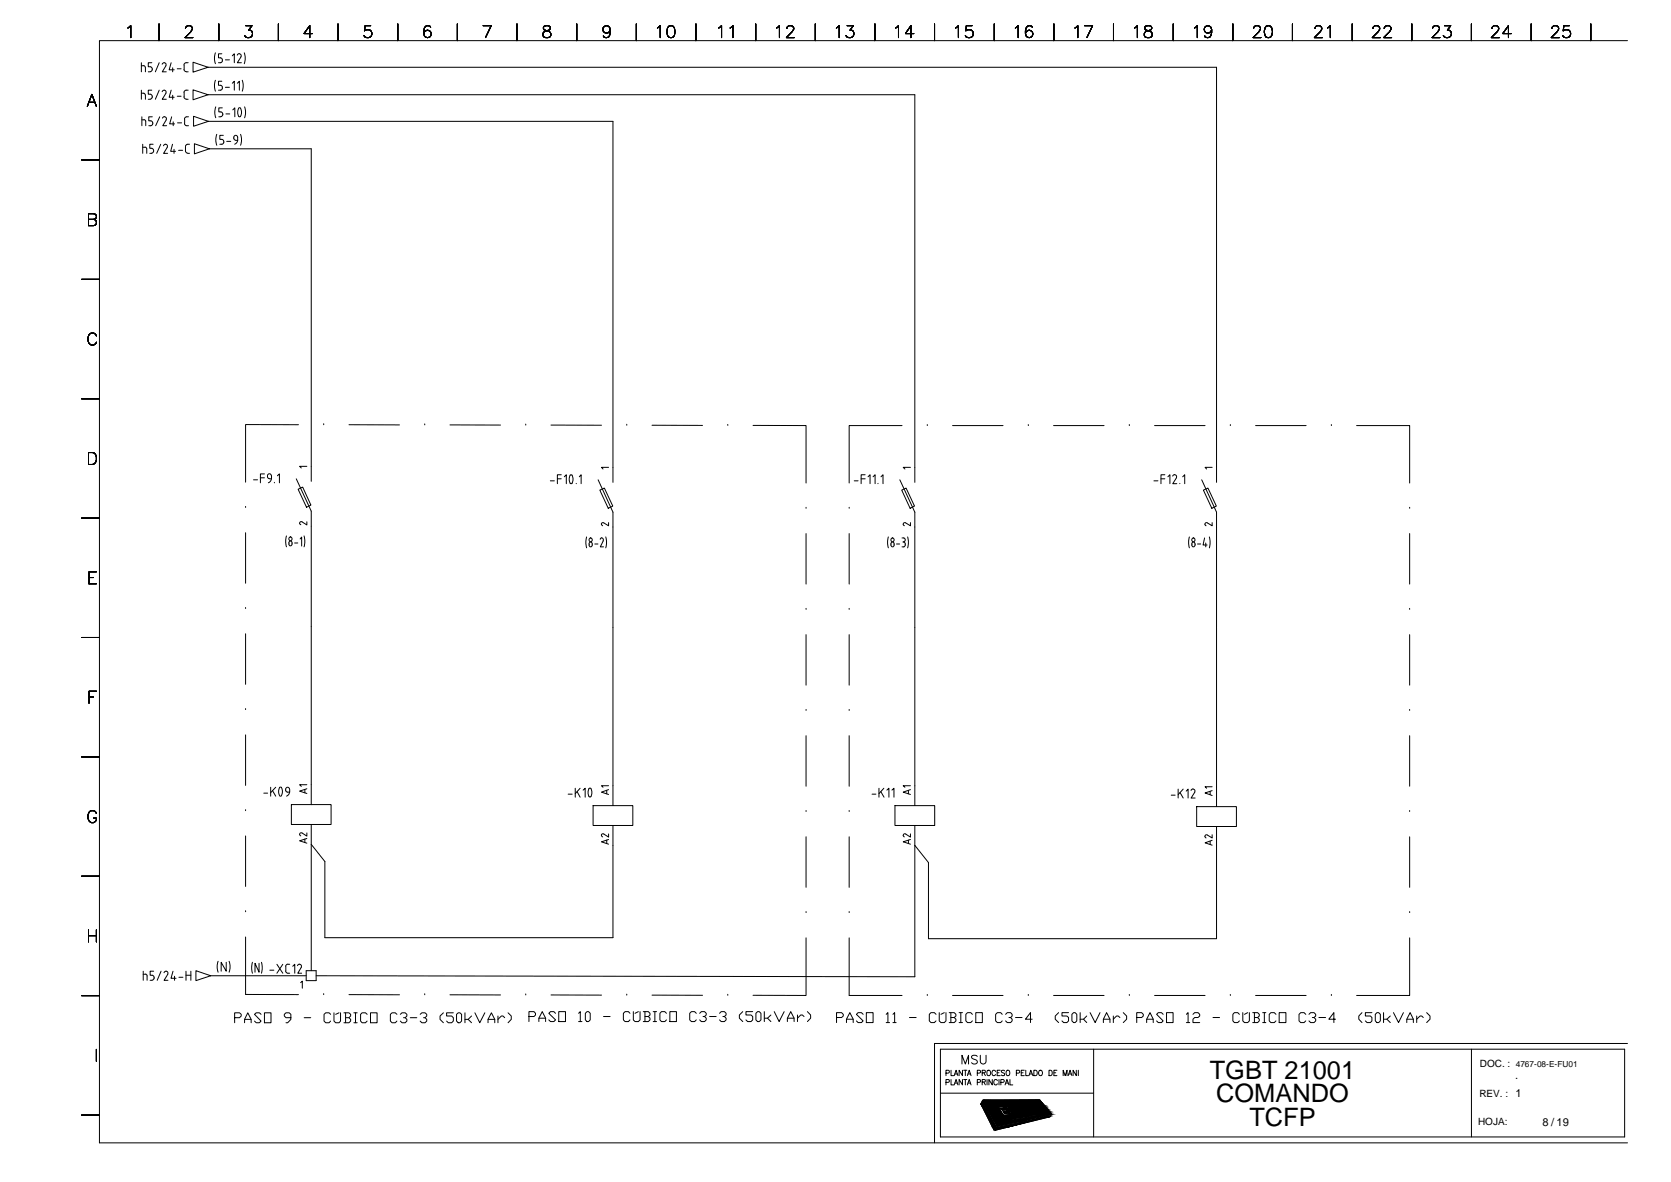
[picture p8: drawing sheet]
<svg xmlns="http://www.w3.org/2000/svg" width="420mm" height="297mm" viewBox="0 0 420 297" stroke-linecap="round" stroke-linejoin="round" font-family="sans-serif">
<defs><g id="words">
<g font-size="6.4">
<text x="304.2" y="271">TGBT 21001</text>
<text x="305.8" y="277">COMANDO</text>
<text x="314.1" y="283.1">TCFP</text>
</g>
<g font-size="2.8">
<text x="381" y="271.2">.</text>
<text x="387.8" y="282.9">8 / 19</text>
</g>
<g font-size="2.5">
<text x="372.1" y="268.2">DOC. :</text>
<text x="372" y="275.7">REV. : 1</text>
<text x="371.6" y="282.8">HOJA:</text>
</g>
<text font-size="2.1" x="381.1" y="268.2">4767-08-E-FU01</text>
</g></defs>
<g fill="none" stroke="#000" stroke-width=".25">
<path d="M32.2 7l.7-.6v3.1M35.5 15.8v2.2M35.5 16.5h.6M36.1 16.5l.4 .4M36.6 16.9v1.1M37.3 18h.5M38.2 15.8h-.9v1h.5a.62 .62 0 0 1 .5 .6 .62 .62 0 0 1-.5 .6M40 6v4.2M40 15.8l-.9 2.2M40.8 16.1a.5 .5 0 0 1 .6-.3 .5 .5 0 0 1 .3 .7M41.7 16.5l-.9 1.5h1M43 15.8l-.5 1.7h1.3"/>
<path d="M43.4 17v1M44.6 17.3h.9M46.3 17.4v.3l.5 .3M46.3 16.4v1.1M46.6 7.2v-.2a.93 .93 0 0 1 1.2-.6l.3 .2a.62 .62 0 0 1 .1 1l-1.7 1.9h2M46.8 18h.5M47.3 15.8h-.8l-.2 .5M48.5 15.6l3.8 1.3-3.8 1.2zM52.3 16.9h253.6v104.3M54.2 13.3l-.3 1.3 .3 1.4M55 6v4.2M55.8 13.5h-.9v1h.5a.63 .63 0 0 1 .5 .6 .63 .63 0 0 1-.5 .7h-.5"/>
<path d="M56.7 15h1M58.4 14l.5-.5v2.3M60.2 13.5l.3 .1 .1 .5-.9 1.7h1M60.2 13.5l-.5 .4M61.4 13.3l.3 1.3-.3 1.4M61.8 6.4h1.6l-.9 1.2a.96 .96 0 0 1 1 1.1 .96 .96 0 0 1-1.3 .8l-.4-.2-.3-.4M70 6v4.2M78.6 8.4h-2.2l1.5-2v3.1M85 6v4.2M93.2 6.4h-1.4l-.2 1.4a1.06 1.06 0 0 1 1.6-.1 1.06 1.06 0 0 1-.1 1.6 1.06 1.06 0 0 1-1.6-.4M100 6v4.2M108.3 6.9a.84 .84 0 0 0-1.3-.3 2.34 2.34 0 0 0 0 2.7 .94 .94 0 0 0 1.4-.4 .94 .94 0 0 0-.6-1.3 .94 .94 0 0 0-1.2 .8"/>
<path d="M115 6v4.2M121.5 6.4h2l-1.4 3.1M130 6v4.2M136.8 6.6l-.2 .6a1.67 1.67 0 0 0 1.5 .7 .82 .82 0 0 1 .4 .9 .82 .82 0 0 1-.7 .7l-1-.2a.88 .88 0 0 1-.3-.9 .88 .88 0 0 1 .9-.6l.8-.3 .2-.6a1.11 1.11 0 0 0-1.6-.3zM145 6v4.2M153.4 7.5a.93 .93 0 0 1-1.2 .8 .93 .93 0 0 1-.4-1.5 .93 .93 0 0 1 1.5 .1 2.66 2.66 0 0 1-.3 2.4 .94 .94 0 0 1-1.3-.3M160 6v4.2M165.3 7l.7-.6v3.1M168.1 6.6a.94 .94 0 0 1 1.5 .4 2.57 2.57 0 0 1-.3 2.3 1.02 1.02 0 0 1-1.5-.4 2.57 2.57 0 0 1 .3-2.3zM175 6v4.2M180.7 7l.7-.6v3.1M183.6 7l.7-.6v3.1"/>
<path d="M190 6v4.2M195.3 7l.7-.6v3.1M197.9 7.2v-.2a.93 .93 0 0 1 1.1-.6l.3 .2a.62 .62 0 0 1 .1 1l-1.7 1.9h2M205 6v4.2M210.3 7l.7-.6v3.1M213 6.4h1.6l-.9 1.2a.96 .96 0 0 1 1 1.1 .96 .96 0 0 1-1.3 .8l-.4-.2-.3-.4M220 6v4.2M225.2 7l.7-.6v3.1M229.8 8.4h-2.1l1.4-2v3.1M235 6v4.2M240.3 7l.7-.6v3.1M244.4 6.4h-1.4l-.1 1.4a1.06 1.06 0 0 1 1.5-.1 1.06 1.06 0 0 1-.1 1.6 1.06 1.06 0 0 1-1.6-.4"/>
<path d="M250 6v4.2M255.3 7l.7-.6v3.1M259.6 6.9a.85 .85 0 0 0-1.3-.3 2.17 2.17 0 0 0 0 2.7 .93 .93 0 0 0 1.3-.4 .93 .93 0 0 0-.6-1.3 .93 .93 0 0 0-1.2 .8M265 6v4.2M270.3 7l.7-.6v3.1M272.7 6.4h2l-1.4 3.1M280 6v4.2M285.3 7l.7-.6v3.1M288 6.6a.6 .6 0 0 0 .3 1 1.25 1.25 0 0 1 1.4 1.3l-.1 .3a1.19 1.19 0 0 1-1.9-.3 .93 .93 0 0 1 .9-1.1l.8-.3 .2-.6a1.15 1.15 0 0 0-1.6-.3zM295 6v4.2M300.3 7l.8-.6v3.1M304.7 7.5a.93 .93 0 0 1-1.3 .8 .93 .93 0 0 1-.4-1.5 .93 .93 0 0 1 1.5 .1 2.51 2.51 0 0 1-.3 2.4 .9 .9 0 0 1-1.3-.3"/>
<path d="M310 6v4.2M315.2 7.2v-.2a.93 .93 0 0 1 1.1-.6l.3 .2a.62 .62 0 0 1 .2 1l-1.7 1.9h2M318.3 6.6a.94 .94 0 0 1 1.5 .4 2.26 2.26 0 0 1-.3 2.3 .98 .98 0 0 1-1.4-.4 2.39 2.39 0 0 1 .2-2.3zM325 6v4.2M330.7 7.2l.2-.6 .9-.2a.74 .74 0 0 1 .4 1.2l-1.7 1.9h2M333.8 7l.7-.6v3.1M340 6v4.2M345.2 7.2l.1-.5 .5-.3h.6a.74 .74 0 0 1 .4 1.2l-1.8 1.9h2.1M348.1 7.2v-.2a.93 .93 0 0 1 1.1-.6l.3 .2a.62 .62 0 0 1 .1 1l-1.7 1.9h2M355 6v4.2M360.2 7.2v-.2a.93 .93 0 0 1 1.1-.6l.3 .2a.62 .62 0 0 1 .2 1l-1.7 1.9h2M363.2 6.4h1.6l-.9 1.2a.97 .97 0 0 1 1.1 1.1 .97 .97 0 0 1-1.4 .8l-.4-.2-.3-.4"/>
<path d="M370 6v4.2M375.1 7.2l.2-.5 .4-.3h.6a.74 .74 0 0 1 .4 1.2l-1.7 1.9h2M380 8.4h-2.1l1.4-2v3.1M385 6v4.2M390.2 7.2l.1-.5 .5-.3h.6a.74 .74 0 0 1 .4 1.2l-1.8 1.9h2.1M394.6 6.4h-1.4l-.1 1.4a1.06 1.06 0 0 1 1.5-.1 1.06 1.06 0 0 1-.1 1.6 1.06 1.06 0 0 1-1.6-.4M400 6v4.2M409.2 10.2h-384.2v277h384.2M22 26.7l1.1-3 1.1 3M22.4 25.7h1.4M35.5 23.4l.8 .1 .2 .4M35.5 22.7v2.2"/>
<path d="M35.7 29.4v2.2M35.7 30.1h.5M35.9 36.3v2.2M35.9 37h.6M36.2 30.1l.4 .4M36.5 37l.4 .4M36.6 23.9v1M36.6 30.5v1.1M36.9 37.4v1.1M37.3 24.9h.5M37.7 38.5h.4M38.1 37.3l.4 .2 .1 .3"/>
<path d="M38.2 22.7h-.9v1h.7l.3 .5M38.3 24.4l-.3 .4-.2 .1M38.3 29.4h-.9v1h.5a.62 .62 0 0 1 .5 .6 .62 .62 0 0 1-.5 .6h-.5M38.3 24.2v.2M38.5 36.3h-.8v1h.4M38.6 38l-.2 .4-.3 .1M38.6 37.8v.2M40 22.7l-.9 2.2M40.2 29.4l-1.1 2.2M40.4 36.3l-1 2.2M40.8 23a.5 .5 0 0 1 .6-.3 .5 .5 0 0 1 .3 .7M41.1 36.6a.5 .5 0 0 1 .7-.3 .5 .5 0 0 1 .2 .7l-.9 1.5h1"/>
<path d="M41.4 29.4l.3 .1 .1 .4-.9 1.7h1M41.4 29.3l-.5 .4M41.7 23.4l-.9 1.5h1M43 22.7l-.5 1.7h1.3M43.2 29.4l-.5 1.7h1.2M43.4 36.3l-.5 1.7h1.2M43.4 23.9v1M43.5 30.6v1M43.8 37.5v1M44.6 24.2h.9M44.6 30.9h1.1M44.9 37.8h1"/>
<path d="M46.3 24.3v.3l.5 .3M46.3 23.3v1.1M46.4 31l.3 .5 .7 .1M46.4 29.9v1.1M46.6 37.9l.3 .5 .3 .1M46.8 24.9h.5M47.2 38.5h.5M47.3 22.7h-.8l-.2 .5M47.4 29.4h-.7l-.3 .5M47.7 36.3h-.8l-.2 .2-.1 1.4M48.5 22.6l3.8 1.2-3.8 1.3zM48.7 29.2l3.7 1.3-3.7 1.2z"/>
<path d="M48.9 36.1l3.7 1.3-3.7 1.3zM52.3 23.8h177.7v97.4M52.4 30.5h101.7v90.7M52.6 37.4h25.7v83.6M54.2 20.2l-.3 1.3 .3 1.4M54.3 26.9l-.3 1.3 .3 1.4M54.5 33.8l-.2 1.3 .2 1.4M55 29.4h.5M55.8 20.4h-.9v1h.5a.63 .63 0 0 1 .5 .6 .63 .63 0 0 1-.5 .7h-.5M55.9 27.1h-.9v1h.5a.6 .6 0 0 1 .5 .6 .6 .6 0 0 1-.5 .6M56.2 34h-.9v1h.5a.62 .62 0 0 1 .5 .6 .62 .62 0 0 1-.5 .7h-.5M56.7 21.9h1"/>
<path d="M56.8 28.6h1M57 35.5h1M58.4 20.9l.5-.5v2.3M58.5 27.6l.5-.5v2.3M59.7 20.9l.5-.5v2.3M59.8 35.3l-.5-.1a.56 .56 0 0 1-.5-.7 .56 .56 0 0 1 .9-.3l.1 .3a1.42 1.42 0 0 1-.8 1.7M60 27.2l.2-.1a1.58 1.58 0 0 1 0 2.3l-.2-.2M60 27.2l-.2 .8 .2 1.2M60.5 33.8l.2 1.3-.2 1.4M60.9 20.2l.3 1.3-.3 1.4M61.5 26.9l.3 1.3-.3 1.4M20.5 40.2h4.5"/>
<path d="M22.3 55.1l1.7-.1a.74 .74 0 0 0 0-1.1l-1.7-.2v3l1.7-.1a.82 .82 0 0 0 .2-.9 .82 .82 0 0 0-.7-.6M20.5 70.2h4.5M24.2 84.4a1.09 1.09 0 0 0-1.2-.7 1.09 1.09 0 0 0-.9 1.2 1.27 1.27 0 0 0 .3 1.4 1.27 1.27 0 0 0 1.4 .2l.4-.5M20.5 100.2h4.5M22.3 113.7h1a1.62 1.62 0 0 1 1 1.5 1.62 1.62 0 0 1-1 1.5h-1zM66.5 119.1h-1v2.2M68.2 119.5a.52 .52 0 0 0-.6-.4 .52 .52 0 0 0-.3 .7l.4 .5M68.3 119.6v.7M69.8 119.6l.5-.5v2.2M75 106.7h-13.2v14.5M77.2 117.2h-1.9l.5 .4M81.4 106.7h.1"/>
<path d="M87.7 106.7l12.7 .1M106.8 106.8h.1M113.1 106.8h12.7M132.2 106.8h.1M138.5 106.8l12.7 .1M141.1 119.3h-.9v2.3M141.9 119.8l.5-.5v2.3M143.4 119.4l-.3 .8 .3 1.2M143.8 119.4l.3 .8-.3 1.2M143.9 119.4l-.3-.1-.3 .1M145.7 119.8l.4-.5v2.3M153 117.4h-1.8l.4 .5"/>
<path d="M157.6 106.9h.1M163.9 106.9h12.7M183 106.9h.1M189.3 106.9h13.4v14.5M217.5 119.3h-1v2.3M218.3 119.8l.5-.5v2.3M219.5 119.8l.5-.5v2.3M221.5 119.8l.5-.5v2.3M226.8 106.9h-13.3v14.5M228.9 117.4h-1.8l.4 .5M233.2 106.9h.1M239.5 106.9h12.7"/>
<path d="M258.6 106.9h.1M264.9 106.9h12.7M284 106.9h.1M290.3 106.9h12.7M292.9 119.3h-1v2.3M293.7 119.8l.5-.5v2.3M295.4 119.3l.4 .3v.5M295.4 119.3l-.5 .4M297.4 119.8l.5-.5v2.3M304.8 117.4h-1.8l.4 .5M309.4 106.9h.1M315.7 106.9h12.7"/>
<path d="M334.8 106.9h.1M341.1 106.9h13.3v14.5M20.5 130.2h4.5M61.8 127.5h.1M61.8 133.9v12.7M63.7 120.6h1.1M65.5 120.1h1M67.8 120.3h.5M68.2 120.3a1.12 1.12 0 0 1-.7 1M69 121.2v.1M72 134.7l-.2 1.4 .2 1.3M72.6 136.7l.4 .5 .4-.5"/>
<path d="M72.7 136.5v.2M73.4 136.4l-.4-.5-.4 .5M73.4 136.5v.2M74.1 136.5h.8M74.5 120.3l3.8 8.2v73.7M75 123l1.1-.6 2.1 4.5-1.1 .6zM75.5 135.4l.3-.4v2.2M76 131.1a.4 .4 0 0 0-.6 .2 .4 .4 0 0 0 .2 .6M76.5 134.7l.2 1.4-.2 1.3M77.2 131.1v.8l-1.2-.7M138.4 120.8h1M140.2 120.3h.9"/>
<path d="M143.3 121.4l.3 .2 .3-.2M144.9 121.5v.1M147.5 134.9l-.2 1.4 .2 1.4M148.2 136.7v.3M148.9 136.7l-.4-.5-.4 .5M148.9 136.7v.5l-.4 .2-.4-.5M149.5 136.7h.9M150.4 120.6l3.7 8.1v73.8M150.8 123.2l1.2-.5 2.1 4.5-1.2 .5zM151.2 131.7l.3 .4M151.3 135.2l.4 .2-.1 .5M151.3 135.1l-.4 .4"/>
<path d="M151.7 135.9l-.8 1.5h.9M151.8 131.4h-.4l-.2 .3M152.3 134.9l.2 1.4-.2 1.4M153 131.3v.8l-1.2-.7M202.7 127.7h.1M202.7 134.1v12.7M213.5 127.7h.1M213.5 134.1v12.7M214.8 120.8h1M216.5 120.3h1M220.8 121.5v.1M223.4 134.9l-.2 1.4 .2 1.4"/>
<path d="M224 136.7l.1 .5 .3 .2 .4-.2v-.5M224.8 136.7l-.4-.5-.4 .5M225.4 136.7h.8M226.3 120.6l3.7 8.1v73.8M226.7 123.2l1.1-.5 2.1 4.5-1.1 .5zM226.8 135.2h.4a.5 .5 0 0 1 .4 .5 .5 .5 0 0 1-.4 .5M227 136.2a.47 .47 0 0 1 .6 .5M227.6 136.7l-.2 .7h-.6M227.7 131.4a.4 .4 0 0 0-.6 .2 .4 .4 0 0 0 .3 .5M228.2 134.9l.2 1.4-.2 1.4M228.9 131.3v.8l-1.2-.7M290.1 120.8h1.1"/>
<path d="M291.9 120.3h1M295.8 120.1l-.9 1.5h1M296.7 121.5v.1M299.1 134.9l-.2 1.4 .2 1.4M299.7 136.9l.4 .5 .4-.5M299.7 136.7v.3M300.5 136.7l-.4-.5-.4 .5M300.5 136.7v.3M301.1 136.7h.8M302.2 120.6l3.7 8.1v74M302.6 123.2l1.1-.5 2.1 4.5-1.1 .5zM302.9 135.2l-.4 1.8h1"/>
<path d="M303.2 136.5v.9M303.6 131.4a.4 .4 0 0 0-.6 .2 .4 .4 0 0 0 .3 .5M304.1 134.9l.2 1.4-.2 1.4M304.8 131.3v.8l-1.2-.7M354.4 127.7h.1M354.4 134.1v12.7M22.4 145.1h1.1M24.2 143.7h-1.8v3h1.8M61.8 152.9h.1M61.8 159.3v12.7M202.7 153.1h.1M202.7 159.5v12.7"/>
<path d="M213.5 153.1h.1M213.5 159.5v12.7M354.4 153.1h.1M354.4 159.5v12.7M20.5 160.2h4.5M22.4 175.1h1.1M24.2 173.7h-1.8v3M61.8 178.3h.1M202.7 178.5h.1M213.5 178.5h.1M354.4 178.5h.1M20.5 190.2h4.5"/>
<path d="M61.8 184.7v12.7M66.3 199.3h1M68.1 197.8v2.3M68.5 198.7l.8 1.4M69.3 197.8l-1.2 1.4M70.3 200l.2 .1 .3-.1M70.3 199.9l-.2-1.2a.74 .74 0 0 1 .4-.9l.3 .1 .2 .8-.2 1.2M72.3 199.1h.5M72.8 199a1.12 1.12 0 0 1-.8 1.1M72.8 198.3a.52 .52 0 0 0-.7-.4 .52 .52 0 0 0-.3 .7l.5 .5M72.8 198.3v.7M76.7 198.4v.8"/>
<path d="M77.2 198.2l-1.9 .6 1.9 .6M77.2 197.2h-1.9l.5 .4M142.9 199.6h1M144.6 198.1v2.2M145.1 198.9l.8 1.4M145.9 198.1l-1.3 1.3M146.6 198.6l.5-.5v2.2M148.2 198.1l.1-.1a1.53 1.53 0 0 1 0 2.3 1.66 1.66 0 0 1-.1-2.2zM152.6 198.6v.9M153 198.4l-1.8 .7 1.8 .6M153 197.5h-1.8l.4 .3M202.7 184.9v12.7"/>
<path d="M213.5 184.9v12.7M219.3 199.6h.9M221 198.1v2.2M221.5 198.9l.8 1.4M222.2 198.1l-1.2 1.3M223 198.6l.5-.5v2.2M224.3 198.6l.5-.5v2.2M228.4 198.6v.9M228.9 198.4l-1.8 .7 1.8 .6M228.9 197.5h-1.8l.4 .3M294.5 199.8h1M296.2 198.3v2.2"/>
<path d="M296.7 199.2l.8 1.3M297.5 198.3l-1.3 1.4M298.3 198.8l.4-.5v2.2M300 198.3l.3 .1 .2 .5-1 1.6h1M300 198.3l-.5 .3M304.3 198.9v.8M304.8 198.7l-1.8 .6 1.8 .6M304.8 197.7h-1.8l.4 .4M354.4 184.9v12.7M24.2 204.4a1.09 1.09 0 0 0-1.2-.7 1.09 1.09 0 0 0-.9 1.2 1.29 1.29 0 0 0 .3 1.4 1.29 1.29 0 0 0 1.4 .3l.4-.6v-.4h-.7M61.8 203.7h.1M61.8 210.1v12.7"/>
<path d="M73.3 202.2h10v5h-10zM75.3 209.7l.3 .4M76 209.3h-.5l-.2 .4M76.7 210.9v.8M77.2 210.7l-1.9 .6 1.9 .6M77.2 209.3v.8l-1.2-.7M78.3 207.2v36.7M149.1 202.5h10v4.9h-10zM151.2 209.9l.3 .4M152.6 211.1v.9M153 211l-1.8 .6 1.8 .5M153 209.6v.8l-1.3-.9-.4 .2-.1 .2"/>
<path d="M154.1 207.4v28.2h-72.4v-19.1l-3.4-4.3M202.7 203.9h.1M202.7 210.3v12.7M213.5 203.9h.1M213.5 210.3v12.7M225 202.5h10v4.9h-10zM227.1 209.9l.3 .4M228.4 211.1v.9M228.9 211l-1.8 .6 1.8 .5M228.9 209.6v.8l-1.3-.9-.4 .2-.1 .2M230 207.4v38.1l-150.5-.3M300.9 202.7h10v5h-10z"/>
<path d="M303.6 209.8a.4 .4 0 0 0-.6 .2 .4 .4 0 0 0 .3 .6M304.3 211.4v.8M304.8 211.2l-1.8 .6 1.8 .6M304.8 209.8v.8l-1.2-.7M305.9 207.7v28.2h-72.4v-19.1l-3.5-4.4M354.4 203.9h.1M354.4 210.3v12.7M20.5 220.2h4.5M22.3 233.7v3M22.3 235.1h1.9M24.2 233.7v3M61.8 229.1h.1"/>
<path d="M61.8 235.5v14.4l13.2 .1M202.7 229.3h.1M202.7 235.7v14.5l-13.4-.1M213.5 229.3h.1M213.5 235.7v14.5h13.3M354.4 229.3h.1M354.4 235.7v14.5h-13.3M20.5 250.2h4.5M36 244.1v2.3M36 244.8h.6M36.5 244.8l.5 .4M37 245.3v1.1"/>
<path d="M37.7 246.4h.6M38.2 245.1h.3l.2 .5M38.6 244.1h-.9v1h.6M38.7 245.8l-.2 .4-.3 .1M38.8 245.6v.2M40.5 244.1l-1 2.3M41.2 244.5a.5 .5 0 0 1 .7-.4 .5 .5 0 0 1 .3 .7l-.9 1.6h.9M43.5 244.1l-.5 1.7h1.3M43.9 245.3v1.1M45 245.6h1M46.8 244.1v2.3M46.8 245.1h1.2"/>
<path d="M48 244.1v2.3M49.3 243.9l3.7 1.3-3.7 1.2zM53 245.2h24M54.8 241.6l-.2 1.3 .2 1.4M56.9 241.8v2.3l-1.3-2.3v2.3M57.6 241.6l.3 1.3-.3 1.4M59 255.7h1.2l.4-.4v-.4l-.4-.4h-1.2v2.5M61.5 257v-.8l.8-1.7 .8 1.7v.8M61.5 256.2h1.6M63.5 241.8l-.2 1.4 .2 1.4M65.1 242.1v2.2l-1-2.2v2.2M65.6 254.9l-.4-.4h-.8l-.4 .4 1.6 1.7-.4 .4h-.8l-.4-.4"/>
<path d="M65.7 241.8l.2 1.4-.2 1.4M66.5 254.5h1.6v2.5h-1.6zM67.8 243.8h1.1M69.6 242.3l1.5 2.3M71.1 242.3l-1.5 2.3M71.9 242.9v1.4l.2 .2 .7 .1M72.4 242.3l-.3 .1-.3 .5M72.4 242.3h.4M73.1 255.7h-1.2l-.4-.4v-.4l.4-.4h.8l.4 .4v1.3l-.8 .8h-.4M73.6 242.8l.5-.5v2.3M75.3 242.3l.3 .1 .2 .5-.9 1.7h.9M75.3 242.3l-.5 .4"/>
<path d="M75.6 246.9l.4-.3v1.7M76.5 255.7h1.6M77 243.9h2.5v2.5h-2.5zM81.4 250h.1M83.1 254.9l-.4-.4h-.8l-.4 .4v1.7l.4 .4h.8l.4-.4M84 254.5v2.1l.4 .4h.8l.4-.4v-2.1M85.2 254.5l-.8 .4M86.5 254.5h1.2l.5 .4v.4l-.5 .4M86.9 255.7h.8l.5 .5v.4l-.5 .4h-1.2M86.9 254.5v2.5M87.7 250h12.7M89 254.5h.8"/>
<path d="M89 257h.8M89.4 254.5v2.5M92.3 254.9l-.4-.4h-.9l-.3 .4v1.7l.3 .4h.9l.4-.4M93.2 254.5h1.6v2.5h-1.6zM99.8 254.9l-.4-.4h-.8l-.4 .4v1.7l.4 .4h.8l.4-.4M100.7 254.9l.4-.4h.8l.4 .4v.4l-.4 .4h-.4M101.9 255.7l.4 .5v.4l-.4 .4h-.8l-.4-.4M103.2 255.7h1.6M105.6 254.9l.5-.4h.8l.4 .4v.4l-.4 .4h-.4M106.8 250h.1M106.9 255.7l.4 .5v.4l-.4 .4h-.8l-.5-.4M111.5 254.5l-.9 .8v.9l.9 .8"/>
<path d="M113.1 250h12.7M114 254.5h-1.7v.8h1.3l.4 .4v.9l-.4 .4h-.9l-.4-.4M114.8 254.9l.4-.4h.4l.5 .4v1.7l-.5 .4h-.4l-.4-.4zM116.9 254.5v2.5M117.7 256.2l.9 .8M118.6 255.3l-.9 .9h-.8M119.4 254.5l1.2 2.5 1.3-2.5M122.7 257v-.8l.9-1.7 .8 1.7v.8M122.7 256.2h1.7M125.2 255.3v1.7M126.9 255.7l-.4-.4h-.4l-.9 .9M127.7 254.5l.9 .8v.9l-.9 .8"/>
<path d="M132.2 250h.1M133 255.5h1.3l.3-.4v-.5l-.3-.4h-1.3v2.5M135.5 256.7v-.8l.8-1.7 .9 1.7v.8M135.5 255.9h1.7M138.5 250l12.7 .1M139.7 254.6l-.4-.4h-.9l-.4 .4 1.7 1.7-.4 .4h-.9l-.4-.4M140.5 254.2h1.7v2.5h-1.7zM145.5 254.6l.4-.4v2.5M145.5 256.7h.8M147.2 254.6l.4-.4h.4l.4 .4v1.7l-.4 .4h-.4l-.4-.4zM151.8 255.5h1.6M157.6 250.1h.1"/>
<path d="M158.4 254.6l-.4-.4h-.8l-.5 .4v1.7l.5 .4h.8l.4-.4M159.2 254.2v2.1l.5 .4h.8l.4-.4v-2.1M160.5 254.2l-.8 .4M161.7 254.2h1.3l.4 .4v.5l-.4 .4M162.2 255.5h.8l.4 .4v.4l-.4 .4h-1.3M162.2 254.2v2.5M163.9 250.1h12.7M164.2 256.7h.9M164.2 254.2h.9M164.7 254.2v2.5M167.6 254.6l-.4-.4h-.9l-.4 .4v1.7l.4 .4h.9l.4-.4M168.4 254.2h1.7v2.5h-1.7z"/>
<path d="M175.1 254.6l-.4-.4h-.9l-.4 .4v1.7l.4 .4h.9l.4-.4M175.9 254.6l.4-.4h.9l.4 .4v.5l-.4 .4h-.4M177.2 255.5l.4 .4v.4l-.4 .4h-.9l-.4-.4M178.4 255.5h1.7M180.9 254.6l.4-.4h.8l.5 .4v.5l-.5 .4h-.3M182.1 255.5l.5 .4v.4l-.5 .4h-.8l-.4-.4M183 250.1h.1M186.8 254.2l-.9 .9v.8l.9 .8M189.3 254.2h-1.7v.9h1.2l.5 .4v.8l-.5 .4h-.8l-.4-.4M190.1 254.6l.4-.4h.4l.4 .4v1.7l-.4 .4h-.4l-.4-.4zM192.2 254.2v2.5M193 255.9l.8 .8"/>
<path d="M193.8 255.1l-.8 .8h-.8M194.7 254.2l1.2 2.5 1.3-2.5M198 256.7v-.8l.8-1.7 .9 1.7v.8M198 255.9h1.7M200.5 255.1v1.6M202.2 255.5l-.5-.4h-.4l-.8 .8M203 254.2l.8 .9v.8l-.8 .8M210.3 255.7h1.3l.4-.4v-.4l-.4-.4h-1.3v2.5M212.8 257v-.9l.9-1.6 .8 1.6v.9M212.8 256.1h1.7M217 254.9l-.4-.4h-.8l-.5 .4 1.7 1.7-.4 .4h-.8l-.5-.4M217.8 254.5h1.7v2.5h-1.7z"/>
<path d="M222.8 254.9l.5-.4v2.5M222.8 257h.9M224.5 254.9l.4-.4v2.5M224.5 257h.8M228.7 255.7h1.7M233.2 250.2h.1M235.4 254.9l-.5-.4h-.8l-.4 .4v1.7l.4 .4h.8l.5-.4M236.2 254.5v2.1l.4 .4h.8l.5-.4v-2.1M237.4 254.5l-.8 .4M238.7 254.5h1.2l.5 .4v.4l-.5 .4M239.1 255.7h.8l.5 .4v.5l-.5 .4h-1.2M239.1 254.5v2.5"/>
<path d="M239.5 250.2h12.7M241.2 257h.8M241.2 254.5h.8M241.6 254.5v2.5M244.5 254.9l-.4-.4h-.8l-.4 .4v1.7l.4 .4h.8l.4-.4M245.3 254.5h1.7v2.5h-1.7zM252 254.9l-.4-.4h-.8l-.5 .4v1.7l.5 .4h.8l.4-.4M252.8 254.9l.5-.4h.8l.4 .4v.4l-.4 .4h-.4M254.1 255.7l.4 .4v.5l-.4 .4h-.8l-.5-.4M255.3 255.7h1.7M258.6 250.2h.1M259.5 256.1h-1.7l1.3-1.6v2.5"/>
<path d="M264.9 250.2h12.7M266.2 254.5l-.9 .8v.8l.9 .9M268.7 254.5h-1.7v.8h1.3l.4 .4v.9l-.4 .4h-.9l-.4-.4M269.5 254.9l.4-.4h.4l.4 .4v1.7l-.4 .4h-.4l-.4-.4zM271.6 254.5v2.5M272.4 256.1l.8 .9M273.2 255.3l-.8 .8h-.8M274.1 254.5l1.3 2.5 1.2-2.5M277.4 257v-.9l.8-1.6 .9 1.6v.9M277.4 256.1h1.7M279.9 255.3v1.7M281.6 255.7l-.4-.4h-.5l-.8 .8"/>
<path d="M282.4 254.5l.9 .8v.8l-.9 .9M284 250.2h.1M285.8 255.7h1.2l.5-.4v-.4l-.5-.4h-1.2v2.5M288.3 257v-.9l.9-1.6 .8 1.6v.9M288.3 256.1h1.7M290.3 250.2h12.7M292.5 254.9l-.5-.4h-.8l-.4 .4 1.7 1.7-.5 .4h-.8l-.4-.4M293.3 254.5h1.7v2.5h-1.7zM298.3 254.9l.4-.4v2.5M298.3 257h.9M300 254.9l.4-.4h.8l.5 .4v.4l-.5 .4h-.8l-.4 .4v.9h1.7M305 255.7h1.6"/>
<path d="M309.4 250.2h.1M311.6 254.9l-.4-.4h-.8l-.4 .4v1.7l.4 .4h.8l.4-.4M312.5 254.5v2.1l.4 .4h.8l.4-.4v-2.1M313.7 254.5l-.8 .4M315 254.5h1.2l.4 .4v.4l-.4 .4M315.4 255.7h.8l.4 .4v.5l-.4 .4h-1.2M315.4 254.5v2.5M315.7 250.2h12.7M317.5 257h.8M317.5 254.5h.8M317.9 254.5v2.5M320.8 254.9l-.4-.4h-.8l-.5 .4v1.7l.5 .4h.8l.4-.4"/>
<path d="M321.6 254.5h1.7v2.5h-1.7zM328.3 254.9l-.4-.4h-.8l-.5 .4v1.7l.5 .4h.8l.4-.4M329.1 254.9l.5-.4h.8l.4 .4v.4l-.4 .4h-.4M330.4 255.7l.4 .4v.5l-.4 .4h-.8l-.5-.4M331.6 255.7h1.7M334.8 250.2h.1M335.8 256.1h-1.7l1.3-1.6v2.5M342.5 254.5l-.8 .8v.8l.8 .9M345 254.5h-1.7v.8h1.3l.4 .4v.9l-.4 .4h-.9l-.4-.4M345.8 254.9l.4-.4h.5l.4 .4v1.7l-.4 .4h-.5l-.4-.4zM347.9 254.5v2.5M348.7 256.1l.9 .9"/>
<path d="M349.6 255.3l-.9 .8h-.8M350.4 254.5l1.2 2.5 1.3-2.5M353.7 257v-.9l.9-1.6 .8 1.6v.9M353.7 256.1h1.7M356.2 255.3v1.7M357.9 255.7l-.4-.4h-.4l-.9 .8M358.7 254.5l.9 .8v.8l-.9 .9M24.2 263.7v3M236.5 263.7h172v22h-172zM236.5 274.7h38.5M237.9 272l.8-.1v-.5l-.8-.1v1.3M237.9 269.7l.8-.1v-.5l-.8-.1v1.3"/>
<path d="M239.1 271.3v1.3h.7M239.1 269v1.3h.7M239.9 272.6l.5-1.3 .5 1.3M239.9 270.3l.5-1.3 .5 1.3M240.1 272.2h.6M240.1 269.9h.6M241.9 267.4v-2.2l.8 2.2 .8-2.2v2.2M242 271.3v1.3l-.8-1.3v1.3M242 269v1.3l-.8-1.3v1.3M242.3 271.3h.8M242.3 269h.8M242.7 269v1.3"/>
<path d="M242.7 271.3v1.3M243.2 272.6l.5-1.3 .5 1.3M243.2 270.3l.5-1.3 .5 1.3M243.4 272.2h.6M243.4 269.9h.6M245.7 272l.8-.1v-.5l-.8-.1v1.3M245.7 265.5a.82 .82 0 0 0-1.4 .2l.4 .4 .8 .3a.52 .52 0 0 1 0 .9 .9 .9 0 0 1-1.2-.2M245.7 269.7l.8-.1v-.5l-.8-.1v1.3M246.5 265.2v1.6a.72 .72 0 0 0 .7 .6 .72 .72 0 0 0 .7-.6v-1.6M247 271.9h.7v-.6h-.7v1.3M247 269.6h.7v-.6h-.7v1.3M247 276.6l3.4 6.7-.4 .7-3.4-6.6z"/>
<path d="M247.2 276.5l14.2-.1 3 3.7-13.7 3zM247.4 271.9l.4 .7M247.4 269.6l.4 .7M247.6 276.9h.5a.32 .32 0 0 1 .3 .2 .32 .32 0 0 1 0 .4h-.3l.2 .4h-.2zM248.1 277.1h.1M248.1 277.1h-.2l.1 .2h.2v-.1M248.1 277.1l.1 .1M248.2 277.3h.1M248.2 277.2h.1M248.2 271.3v1.3M248.2 269.1l.3-.1a.66 .66 0 0 1 .6 .7 .66 .66 0 0 1-.7 .6l-.3-.5zM249.2 277.1l-.3-.1 .3 .3"/>
<path d="M249.2 277.1l-.1 .2M249.3 277.4l.1 .1M249.4 277.4l-.1-.4-.7-.1 .6 .9h.1l-.2-.3h.2M249.4 277.5l.2 .3h.2l-.2-.3M249.4 277.3l.2 .2M249.5 271.3v1.3l-.8-1.3v1.3M249.8 276.9a.6 .6 0 0 1 .6 .2 .6 .6 0 0 1 .1 .7l-.5-.2zM250 277h.1M250 277l.5 .6a.44 .44 0 0 1-.5-.6zM250.3 269.3a.45 .45 0 0 0-.5-.3 .45 .45 0 0 0-.4 .5v.3a.46 .46 0 0 0 .4 .5 .46 .46 0 0 0 .5-.3M250.5 276.9l.5 .3v-.3h.2l.2 .9h-.2zM250.7 269.6h.5"/>
<path d="M250.8 271.6a.46 .46 0 0 0-.6-.3 .46 .46 0 0 0-.3 .5v.3a.46 .46 0 0 0 .3 .5 .46 .46 0 0 0 .6-.3M251 278.1h1.6l.2 .3-1.1 .1 .3 .4h1l.2 .3-.9 .1 .2 .5 1.1-.1 .3 .4-1.6 .2zM251.2 271.3v1.3M251.4 276.9l.5-.1 .1 .2h-.3l.1 .2h.2l.2 .1h-.3l.1 .3h.3l.1 .1-.4 .1zM251.5 269h-.8v1.3h.8M251.7 272l.7-.1 .1-.1-.1-.5h-.7v1.3M252.6 269.1l-.3-.1-.5 .1v.3l.7 .3v.6l-.7-.2M252.7 277l-.4-.2a.61 .61 0 0 0 .7 .8v-.2M252.7 272.6l.5-1.3 .5 1.3M252.8 277.1l-.4-.1 .4 .6 .1-.2M252.9 272.2h.6M252.9 278.1l.5-.1 1.2 2h-.4z"/>
<path d="M252.9 277.3l.1 .1M253.2 269h.1a.66 .66 0 0 1 .6 .7 .66 .66 0 0 1-.7 .6l-.2-.5zM253.4 277l-.3-.2a.57 .57 0 0 0 0 .6 .57 .57 0 0 0 .5 .3l.1-.3M253.5 277.1l-.4-.1 .3 .5 .2-.2M253.6 276.8l.7 .8zM253.6 277.3h.1M253.9 271.3v1.3h.8M254.1 276.8a.52 .52 0 0 1 .6 .2 .52 .52 0 0 1 0 .6l-.5-.3zM254.2 276.9l.4 .3 .1 .3zM254.3 278.6a.96 .96 0 0 1 1.5 .6l-.9 .1 .4 .3 .5-.2a.53 .53 0 0 1-.4 .6 .53 .53 0 0 1-.6-.3l-.5-.8zM254.7 276.8l.6 .4-.3-.4h.2l.5 .8-.6-.4 .3 .4h-.1zM254.7 278.7l.5 .2-.5 .1z"/>
<path d="M255.6 269.7l.7-.1 .1-.2-.1-.4h-.7v1.3M255.8 278.3a.92 .92 0 0 1 1.1 .4l-.6-.1a.46 .46 0 0 0 0 .5 .46 .46 0 0 0 .5 .1l-.1-.2h.4a.45 .45 0 0 1 0 .7 .45 .45 0 0 1-.7-.1l-.6-.7-.1-.3zM256.8 269.6h.4M257.5 279.3l.6 .2M257.5 269h-.7v1.3h.7M257.8 279.1l.5 .4h-.3M257.8 279.2l-.5-1-.4-.4-.3 .1 .2 .6h.2l.6 .9M257.9 269v1.3h.7M257.9 278.3l-.4-.1 .9 1.3 .3-.1-.5-.7 .2-.2M257.9 278.3h.1M258.1 278.1l-.2 .2M258.1 278.1l.3 .4"/>
<path d="M258.4 278.5h.1M258.7 278.1a1.02 1.02 0 0 1 1 1.2 .95 .95 0 0 1-1-1.2zM258.7 270.3l.5-1.3 .5 1.3M258.8 278.4l.1-.2 .4 .2 .4 .5-.1 .2-.5-.2zM258.9 269.9h.6M259.2 277.6h.2l1.1 1.6h-.2zM259.3 278.4v.1M259.7 279.4h.3l.1 .1h-.2v.1l.4 .1 .2 .2-.1 .2-.3-.1-.1-.2 .3 .1-.4-.1zM259.9 279.3h.1M259.9 278h.3l.8 .9-.6-.9 .3-.1 .8 1.2-.4-.2v.2h-.3zM260 269a.71 .71 0 0 1 .8 .4 .71 .71 0 0 1-.4 .9h-.4zM260.5 279.9l.2 .1z"/>
<path d="M260.8 279.3h-.2l.3 .3M260.8 277.9h.7l.2 .8h.4l.2 .2-.7 .1-.2-.9-.4 .1zM260.8 279.3l.1 .2M260.9 279.4v.1M261 277.2a3 3 0 0 1 2.2 2.5l-.2 .1M261 277.2l-5.3 .2 .1 .2 5.2-.2a2.68 2.68 0 0 1 1.9 2.3M261 278.8v.1M261 279.4l-.3-.2-.2 .1 .5 .7v-.3M261.1 279.6h.1M261.1 279.5v.1M261.2 279.6l.2 .3-.3-.2M261.2 279.2l.2-.1 .7 .7-.4 .1z"/>
<path d="M261.3 269.1l.2-.1a.66 .66 0 0 1 .6 .7 .66 .66 0 0 1-.7 .6l-.3-.5zM261.4 279.8l.2 .1zM262 279.7l.2 .1zM262.8 279.7l-9.5 1.7a3.1 3.1 0 0 1-3.3-3l.1-.3-.2-.1a2.68 2.68 0 0 0 1.5 3.2 2.58 2.58 0 0 0 2 .5l9.4-1.7M262.8 279.6v.1M263 279.8l-.2 .1M263.8 269a.69 .69 0 0 1 .8 .6 .69 .69 0 0 1-.8 .7zM265 269.6h.5M265.8 269h-.8v1.3h.8M267.3 270.3v-1.3l.5 1.3 .5-1.3v1.3M268.6 270.3l.5-1.3 .4 1.3M268.8 269.9h.6"/>
<path d="M270.6 269v1.3l-.8-1.3v1.3M271.1 269v1.3M275 263.7v22M370 263.7v22M409.2 262.2h-174.2v25M20.5 280.2h4.5M250.7 283.4l13.5-3-.4 .3-13.6 3.3zM252.8 281.4h.1"/>
<circle cx="73" cy="135.4" r=".45"/>
<circle cx="148.5" cy="135.6" r=".45"/>
<circle cx="224.4" cy="135.6" r=".45"/>
<circle cx="300.1" cy="135.6" r=".45"/>
</g>
<g fill="#000" stroke="#000" stroke-width=".25">
<path d="M247 276.6l.5 .8h-.9zM250.3 277.7h.1zM251.8 277.2h.2zM252 277.6h.3zM252.4 277h.1zM252.9 277.7h6.3zM253.2 276.8h1zM253.6 277.7h5.6zM254.6 277.5h.1zM255 279.4h.5zM254.7 278.9h.5zM255.3 279.6h.1z"/>
<path d="M255.5 279.9h4.5zM256.8 278.5h.2zM257.2 278.2h.1zM258.3 278.5h.1zM259.6 277.9h1.2zM259.7 279.3h.1zM260.5 279.9h.1zM260.7 279.3h.1zM260.8 279.5h.1zM260.9 277.4h.2zM260.9 279.7h.2zM261.3 278.1h.1z"/>
<path d="M247.2 276.5h14.3zM261.3 279.8h.2zM261.7 278.7h.4zM261.8 279.7h.2zM249.6 283.4h.8l-.4 .6zM250 281.7h7l-6.3 1.4zM250.7 283.4l-.4 .6zM250.7 283.4h2.3l-2.7 .6zM262.9 280.7l1.3-.3-.4 .3z"/>
<path d="M247.4 276.8h4.9zM247.4 276.8h4.9z"/>
<path d="M247.4 276.8h4.9zM247.4 276.8h4.9z"/>
<path d="M247.5 276.9h1.1zM247.5 276.9h1.1z"/>
<path d="M246.6 277.4l3.8 5.9-2.9-5.9zM246.6 277.4l3.8 5.9h-.9z"/>
<path d="M247.5 276.9l.6 1zM247.5 276.9l.6 1z"/>
<path d="M247.9 277.1h.2zM247.9 277.1h.2z"/>
<path d="M247.9 277.2h.3zM247.9 277.2h.3z"/>
<path d="M248 277.3h.2zM248 277.3h.2z"/>
<path d="M248.1 278h5zM248.1 278h5z"/>
<path d="M247.9 277.1h.2zM247.9 277.1h.2z"/>
<path d="M247.9 277.1h.2zM247.9 277.1h.2z"/>
<path d="M247.9 277.1h.2zM247.9 277.1h.2z"/>
<path d="M247.9 277.1l.3 .1zM247.9 277.1l.3 .1z"/>
<path d="M247.9 277.2h.3zM247.9 277.2h.3z"/>
<path d="M247.9 277.2h.3zM247.9 277.2h.3z"/>
<path d="M248 277.3h.2zM248 277.3h.2z"/>
<path d="M248 277.2l.2 .1zM248 277.2l.2 .1z"/>
<path d="M248 277.3h.2zM248 277.3h.2z"/>
<path d="M248 277.3h.2zM248 277.3h.2z"/>
<path d="M248 277.3h.2zM248 277.3h.2z"/>
<path d="M248.3 277.8h.9zM248.3 277.8h.9z"/>
<path d="M247.5 276.9h1.1zM247.5 276.9h1.6z"/>
<path d="M248.1 276.9l.5 .1zM248.1 276.9l.5 .1z"/>
<path d="M248.1 277h.5zM248.1 277h.5z"/>
<path d="M248.2 277h.4zM248.2 277h.4z"/>
<path d="M248.2 277h.5zM248.2 277h.5z"/>
<path d="M248.3 277h.4zM248.3 277h.4z"/>
<path d="M248.3 277h.4zM248.3 277h.4z"/>
<path d="M248.4 277l.3 .1zM248.4 277l.3 .1z"/>
<path d="M248.4 277.1h.3zM248.4 277.1h.3z"/>
<path d="M248.4 277.1l.3 .1zM248.4 277.1l.3 .1z"/>
<path d="M248.4 277.2h.4zM248.4 277.2h.4z"/>
<path d="M248.5 277.2l.3 .1zM248.5 277.2l.3 .1z"/>
<path d="M248.5 277.3h.3zM248.5 277.3h.3z"/>
<path d="M248.5 277.3h.4zM248.5 277.3h.4z"/>
<path d="M248.9 277h.2zM248.9 277h.2z"/>
<path d="M248.5 277.3l.4 .1zM248.5 277.3l.4 .1z"/>
<path d="M248.5 277.4l.4 .1zM248.5 277.4l.4 .1z"/>
<path d="M248.9 277.1h.3zM248.9 277.1h.3z"/>
<path d="M248.4 277.5h.5zM248.4 277.5h.5z"/>
<path d="M248.4 277.5h.5zM248.4 277.5h.5z"/>
<path d="M248.1 277.5l1.1 .3-.3-.3zM248.1 277.5l1.1 .3h-.9z"/>
<path d="M249 277.3h.2zM249 277.3h.2z"/>
<path d="M249 277.3h.2zM249 277.3h.2z"/>
<path d="M249 277.3h.2zM249 277.3h.2z"/>
<path d="M247.5 276.9h1.6zM247.5 276.9h1.7z"/>
<path d="M248.9 277h.2zM248.9 277h.2z"/>
<path d="M249.1 277.5h.2zM249.1 277.5h.2z"/>
<path d="M249.2 276.9h.6zM249.2 276.9h.6z"/>
<path d="M248.9 277h.3zM248.9 277h.3z"/>
<path d="M248.9 277l.3 .1zM248.9 277l.3 .1z"/>
<path d="M248.9 277.1h.3zM248.9 277.1h.3z"/>
<path d="M249 277.3h.2zM249 277.3h.2zM249 277.3h.2zM249 277.3h.2z"/>
<path d="M249.2 277.8h7.7zM249.2 277.8h7.7z"/>
<path d="M248.9 277.1l.3 .1zM248.9 277.1l.3 .1z"/>
<path d="M249 277.3h.2zM249 277.3h.2z"/>
<path d="M248.9 277.2h.3zM248.9 277.2h.3z"/>
<path d="M248.9 277.2h.3zM248.9 277.2h.3z"/>
<path d="M249 277.2l.2 .1zM249 277.2l.2 .1z"/>
<path d="M249 277.3h.2zM249 277.3h.2z"/>
<path d="M249 277.3h.2zM249 277.3h.2z"/>
<path d="M249.1 277.5h.2zM249.1 277.5h.2z"/>
<path d="M249.3 277.8h.3zM249.3 277.8h.3z"/>
<path d="M249.3 277.8h10zM249.3 277.8h10z"/>
<path d="M249.4 277h.4zM249.4 277h.4z"/>
<path d="M249.1 277.5h.3zM249.1 277.5h.3z"/>
<path d="M249.1 277.5h.3zM249.1 277.5h.3z"/>
<path d="M249.1 277.5h.3zM249.1 277.5h.3z"/>
<path d="M249.4 277.1h.4zM249.4 277.1h.4z"/>
<path d="M249.2 277.5l.4 .3-.2-.3zM249.2 277.5l.4 .3h-.3z"/>
<path d="M249.5 277.3h.3zM249.5 277.3h.3z"/>
<path d="M249.5 277.4h.4zM249.5 277.4h.4z"/>
<path d="M248.3 278.5l1.4 .3v-.3zM248.3 278.5l1.4 .3h-1.2z"/>
<path d="M248.5 278.8l1.2 .3v-.3zM248.5 278.8l1.2 .3h-1.1z"/>
<path d="M248.6 279.1l1.2 .2-.1-.2zM248.6 279.1l1.2 .2h-1.1z"/>
<path d="M249.4 277l.4 .1zM249.4 277l.4 .1z"/>
<path d="M248.2 278.4l1.5 .1 .1-.1zM248.2 278.4l1.5 .1h-1.4z"/>
<path d="M248.7 279.3l1.1 .2v-.2zM248.7 279.3l1.1 .2h-1z"/>
<path d="M249.2 276.9h.6zM249.2 276.9h.6zM249.2 276.9h.6zM249.2 276.9h.6z"/>
<path d="M249.2 276.9l.6 .1zM249.2 276.9l.6 .1z"/>
<path d="M249.2 277h.6zM249.2 277h.6z"/>
<path d="M249.3 277h.5zM249.3 277h.5z"/>
<path d="M249.3 277h.5zM249.3 277h.5z"/>
<path d="M249.3 277h.5zM249.3 277h.5z"/>
<path d="M249.4 277.1h.4zM249.4 277.1h.4z"/>
<path d="M249.4 277.1l.4 .1zM249.4 277.1l.4 .1z"/>
<path d="M249.5 277.2h.3zM249.5 277.2h.3z"/>
<path d="M249.5 277.2l.3 .1zM249.5 277.2l.3 .1z"/>
<path d="M249.5 277.3h.3zM249.5 277.3h.3z"/>
<path d="M247.4 276.9h2.4zM247.4 276.9h2.5z"/>
<path d="M247.4 276.9h2.4zM247.4 276.9h2.4z"/>
<path d="M249.5 277.3h.3zM249.5 277.3h.3z"/>
<path d="M249.5 277.3l.4 .1zM249.5 277.3l.4 .1z"/>
<path d="M249.8 277.8h.6zM249.8 277.8h.6z"/>
<path d="M248.8 279.5l1.2 .3-.2-.3zM248.8 279.5l1.2 .3h-1.1z"/>
<path d="M249.4 277.4h.5zM249.4 277.4h.5z"/>
<path d="M249.5 277.4l.4 .1zM249.5 277.4l.4 .1z"/>
<path d="M248.1 278l1.7 .4 .1-.4zM248.1 278l1.7 .4h-1.6z"/>
<path d="M249.5 277.5h.5zM249.5 277.5h.5z"/>
<path d="M247.4 276.8h2.6zM247.4 276.8l2.5 .1z"/>
<path d="M250 277h.1zM250 277h.1z"/>
<path d="M250 277.1h.1zM250 277.1h.1z"/>
<path d="M250 277.1h.2zM250 277.1h.2z"/>
<path d="M250 277.2h.2zM250 277.2h.2z"/>
<path d="M249.6 277.5h.4zM249.6 277.5h.4z"/>
<path d="M249.6 277.5l.4 .1zM249.6 277.5l.4 .1z"/>
<path d="M248.9 279.8l1.1 .2v-.2zM248.9 279.8l1.1 .2h-.9z"/>
<path d="M249.7 277.6l.4 .1zM249.7 277.6l.4 .1z"/>
<path d="M250 277.3h.3zM250 277.3h.3z"/>
<path d="M249.1 280l1.1 .2-.2-.2zM249.1 280l1.1 .2h-1z"/>
<path d="M250 277h.1zM250 277h.1z"/>
<path d="M250 277l.1 .1zM250 277l.1 .1z"/>
<path d="M249.7 277.7h.5zM249.7 277.7h.5z"/>
<path d="M250 277.1h.2zM250 277.1h.2z"/>
<path d="M250 277.1l.2 .1zM250 277.1l.2 .1z"/>
<path d="M249.8 277.7l.5 .1zM249.8 277.7l.5 .1z"/>
<path d="M250 277.2h.3zM250 277.2h.3z"/>
<path d="M250 277.2h.3zM250 277.2h.3z"/>
<path d="M250 277.2l.3 .1zM250 277.2l.3 .1z"/>
<path d="M249.8 277.8h.5zM249.8 277.8h.5z"/>
<path d="M250 277.3h.3zM250 277.3h.3z"/>
<path d="M250 277.3h.3zM250 277.3h.3z"/>
<path d="M250 277.3l.4 .1zM250 277.3l.4 .1z"/>
<path d="M249.8 277.8h.6zM249.8 277.8h.6z"/>
<path d="M250.1 277.4h.3zM250.1 277.4h.3z"/>
<path d="M250.1 277.4l.3 .1zM250.1 277.4l.3 .1z"/>
<path d="M250.1 277.5h.3zM250.1 277.5h.3z"/>
<path d="M250.1 277.5h.3zM250.1 277.5h.3z"/>
<path d="M250.2 277.5l.2 .1zM250.2 277.5l.2 .1z"/>
<path d="M250.2 277.6h.2zM250.2 277.6h.2z"/>
<path d="M250.2 277.6h.2zM250.2 277.6h.2z"/>
<path d="M250.2 277.6h.3zM250.2 277.6h.3z"/>
<path d="M250.3 277.6h.1zM250.3 277.6h.1z"/>
<path d="M250.3 277.6l.1 .1zM250.3 277.6l.1 .1zM250.3 277.7h.1z"/>
<path d="M250.1 276.9h.4zM250.1 276.9h.5z"/>
<path d="M250.1 276.9h.4zM250.1 276.9h.4z"/>
<path d="M250.3 277.6h.2zM250.3 277.6h.1z"/>
<path d="M250.2 276.9l.4 .1zM250.2 276.9l.4 .1z"/>
<path d="M250.3 277h.3zM250.3 277h.3z"/>
<path d="M250.6 277.8h8.6zM250.6 277.8h8.6z"/>
<path d="M250.1 276.9h.5zM250.1 276.9h.6z"/>
<path d="M250.3 277l.4 .1zM250.3 277l.4 .1z"/>
<path d="M250.4 277.1l.5 .1zM250.4 277.1l.5 .1z"/>
<path d="M250.5 277.2l.4 .1zM250.5 277.2l.4 .1z"/>
<path d="M250.5 277.3l.5 .1zM250.5 277.3l.5 .1z"/>
<path d="M250 276.9h1zM250 276.9h1.1z"/>
<path d="M250 276.9h1zM250 276.9h1z"/>
<path d="M250.7 276.9l.3 .3v-.3zM250.7 276.9l.3 .3z"/>
<path d="M250.1 278.1l1 .3-.1-.3zM250.1 278.1l1 .3h-1.1z"/>
<path d="M250.6 277.4h.5zM250.6 277.4h.5z"/>
<path d="M250.6 277.4l.5 .1zM250.6 277.4l.5 .1z"/>
<path d="M250 276.9h1.1zM250 276.9h1.2z"/>
<path d="M250.6 277.5l.5 .1zM250.6 277.5l.5 .1z"/>
<path d="M250.6 277.6l.6 .1zM250.6 277.6l.6 .1z"/>
<path d="M250 278.4l1.2 .2zM250 278.4l1.2 .2h-1.3z"/>
<path d="M251.2 276.9h.2zM251.2 276.9h.2z"/>
<path d="M250.6 277.7h.6zM250.6 277.7h.6z"/>
<path d="M250.6 277.7l.6 .1zM250.6 277.7l.6 .1z"/>
<path d="M249.9 278.6l1.5 .2-.2-.2zM249.9 278.6l1.5 .2h-1.5z"/>
<path d="M250 276.9h1.4zM250 276.9h1.4zM250 276.9h1.4zM250 276.9h1.4z"/>
<path d="M251.2 276.9l.5 .4zM251.2 276.9l.5 .4h-.5z"/>
<path d="M249.9 278.8l1.6 .3-.1-.3zM249.9 278.8l1.6 .3h-1.6z"/>
<path d="M249.9 279.1l1.8 .1-.2-.1zM249.9 279.1l1.8 .1h-1.7z"/>
<path d="M247.4 276.8h4.2zM247.4 276.8h4.3z"/>
<path d="M250 276.8h1.6zM250 276.8l1.4 .1z"/>
<path d="M251.2 277.3l.7 .4-.2-.4zM251.2 277.3l.7 .4h-.5z"/>
<path d="M250.1 278.1h1.6zM250.1 278.1h.9z"/>
<path d="M250 279.2l1.7 .3v-.3zM250 279.2l1.7 .3h-1.7z"/>
<path d="M247.4 276.8h4.3zM247.4 276.8h4.5z"/>
<path d="M250 279.5l1.9 .2-.2-.2zM250 279.5l1.9 .2h-1.7z"/>
<path d="M251.8 277.2h.2zM251.8 277.2h.2z"/>
<path d="M251.9 276.8h.4zM251.9 276.8h.4z"/>
<path d="M251.4 277.7l.6 .1zM251.4 277.7l.6 .1z"/>
<path d="M250.2 279.7l1.8 .1-.1-.1zM250.2 279.7l1.8 .1h-1.7z"/>
<path d="M250.3 279.8l1.8 .2-.1-.2zM250.3 279.8l1.8 .2h-1.7z"/>
<path d="M252 277.2h.3zM252 277.2h.3z"/>
<path d="M252 277.6h.3zM252 277.6h.3z"/>
<path d="M251.9 276.9h.3zM251.9 276.9h.3z"/>
<path d="M251.9 276.9l.3 .1zM251.9 276.9l.3 .1z"/>
<path d="M252 277h.2zM252 277h.2z"/>
<path d="M252 277h.2zM251.7 277h.5z"/>
<path d="M251.7 277h.5zM251.7 277h.5z"/>
<path d="M251.7 277l.6 .1zM251.7 277l.6 .1z"/>
<path d="M251.9 276.8h.4zM251.9 276.8l.3 .1z"/>
<path d="M251.7 277.1l.6 .1zM251.7 277.1l.6 .1z"/>
<path d="M247.4 276.8h4.9zM247.4 276.8h4.9z"/>
<path d="M247.4 276.8h4.9zM247.4 276.8h4.9z"/>
<path d="M252 277.2h.3zM252 277.2h.3z"/>
<path d="M252.1 277.2l.2 .1zM252.1 277.2l.2 .1z"/>
<path d="M250 278.1h2.3zM250 278.1h1.7z"/>
<path d="M252.1 277.3h.3zM252.1 277.3h.3z"/>
<path d="M252.3 277.6h.2zM252.3 277.6h.2z"/>
<path d="M252.3 277.6h.2zM252.3 277.6h.2z"/>
<path d="M252.2 277.3h.2zM251.9 277.3h.5z"/>
<path d="M251.9 277.3l.5 .1zM251.9 277.3l.5 .1z"/>
<path d="M252.4 277.1h.6zM252.4 277.1h.6z"/>
<path d="M251.9 277.4l.6 .1zM251.9 277.4l.6 .1z"/>
<path d="M252.4 277.7h6.8zM252.4 277.7h6.8z"/>
<path d="M252.5 276.8h.5zM252.5 276.8h.5z"/>
<path d="M252.5 277.2h.6zM252.5 277.2h.6z"/>
<path d="M252 277.5l.5 .1zM252 277.5l.5 .1z"/>
<path d="M252.4 277h.1zM252.4 277h.1z"/>
<path d="M252.4 277h.1zM252.4 277h.1z"/>
<path d="M252.3 277.6h.3zM252.3 277.6h.3z"/>
<path d="M252.5 279.7v.1zM252.5 279.7h1.1l-1.1 .1z"/>
<path d="M252.4 277h.2zM252.4 277h.2z"/>
<path d="M252.4 277l.2 .1zM252.4 277l.2 .1z"/>
<path d="M252.4 277.1h.2zM252.4 277.1h.2z"/>
<path d="M252.6 277.4h.3zM252.6 277.4h.3z"/>
<path d="M250 278.1h2.6zM250 278.1h2.3z"/>
<path d="M252.6 277h.4zM252.6 277h.4z"/>
<path d="M252.6 277.4h.2zM252.6 277.4h.2z"/>
<path d="M252.4 277.6l.3 .1zM252.4 277.6l.3 .1z"/>
<path d="M252.7 277h.3zM252.7 277h.3z"/>
<path d="M252.7 277h.3zM252.7 277h.3z"/>
<path d="M252.7 277.5h.1zM252.7 277.5h.1z"/>
<path d="M252.4 277.7h.4zM252.4 277.7h.4z"/>
<path d="M252.6 277.4h.2zM252.6 277.4h.3z"/>
<path d="M252.6 277.4h.2zM252.6 277.4h.2z"/>
<path d="M252.6 277.4l.2 .1zM252.6 277.4l.2 .1z"/>
<path d="M252.7 277.5h.1zM252.7 277.5h.1z"/>
<path d="M252.7 277.5h.1zM252.7 277.5h.1z"/>
<path d="M252.7 277.5l.1 .1zM252.7 277.5l.1 .1z"/>
<path d="M252.4 277.7h.4zM252.4 277.7h.4z"/>
<path d="M252.6 277.4h.3zM252.6 277.4h.3z"/>
<path d="M249.9 278.1h3zM249.9 278.1h3z"/>
<path d="M252.6 278.1h.3zM252.6 278.1h.3z"/>
<path d="M252.9 277.4h.2zM252.9 277.4h.2z"/>
<path d="M252.9 277.4h.2zM252.9 277.4h.2z"/>
<path d="M252.6 278.1l.5 .3-.2-.3zM252.6 278.1l.5 .3h-.3z"/>
<path d="M252.4 276.8h.6zM252.4 276.8h.6z"/>
<path d="M252.5 276.8l.5 .1zM252.5 276.8l.5 .1zM252.5 276.9h.5zM252.5 276.9h.5z"/>
<path d="M252.5 276.9l.5 .1zM252.5 276.9l.5 .1z"/>
<path d="M252.6 277h.4zM252.6 277h.4z"/>
<path d="M252.7 277l.3 .1zM252.7 277l.3 .1z"/>
<path d="M252.8 277.1h.2zM252.6 277.1h.4z"/>
<path d="M252.9 277.4h.2zM252.9 277.4h.2zM252.9 277.4h.2zM252.9 277.4h.2zM252.9 277.4h.2zM252.9 277.4h.2z"/>
<path d="M253 277.4h.2zM253 277.4h.2z"/>
<path d="M253 277.7h.5zM253 277.7h.5z"/>
<path d="M252 278.9h1zM252 278.9h.1z"/>
<path d="M252.3 276.8h.7zM252.3 276.8h.7zM247.4 276.8h5.6zM247.4 276.8h5.7z"/>
<path d="M252.3 276.8h.7zM252.3 276.8h.7z"/>
<path d="M252.4 277.1l.6 .1zM252.4 277.1l.6 .1z"/>
<path d="M252.4 277.2h.7zM252.4 277.2h.7z"/>
<path d="M253 277.6h.3zM253 277.6h.3z"/>
<path d="M247.4 276.8h5.7zM247.4 276.8h5.7z"/>
<path d="M252.5 277.2l.6 .1zM252.5 277.2l.6 .1z"/>
<path d="M252.5 277.3h.6zM252.5 277.3h.6z"/>
<path d="M249.9 278h3.2zM249.9 278l3 .1z"/>
<path d="M253.1 276.8h8.6zM253.1 276.8h8.6z"/>
<path d="M253.1 276.8h1.1zM253.1 276.8h1.1z"/>
<path d="M252.5 277.3h.6zM252.5 277.3h.6z"/>
<path d="M252.5 277.3l.6 .1zM252.5 277.3l.6 .1z"/>
<path d="M253.1 276.8h1.1zM253.1 276.8h1.1z"/>
<path d="M253.1 277h.2zM253.1 277h.2z"/>
<path d="M253.1 277h.2zM253.1 277h.2z"/>
<path d="M253.1 277.1h.3zM253.1 277.1h.3z"/>
<path d="M252.8 278.4l.4 .1zM251.7 278.5h1.5z"/>
<path d="M253 277.4h.2zM253 277.4h.2z"/>
<path d="M253 277.4h.2zM253 277.4h.2z"/>
<path d="M253 277.4l.2 .1zM253 277.4l.2 .1z"/>
<path d="M251.7 278.5l1.7 .4-.2-.4zM251.7 278.5l1.7 .4h-1.4z"/>
<path d="M253.2 276.8h.5zM253.2 276.8h.5z"/>
<path d="M253.1 277h.2zM253.1 277h.2z"/>
<path d="M253 277.5h.3zM253 277.5h.3z"/>
<path d="M253.1 277h.2zM253.1 277h.2z"/>
<path d="M253 277.5l.3 .1zM253 277.5l.3 .1z"/>
<path d="M253.1 277l.3 .1zM253.1 277l.3 .1z"/>
<path d="M253.3 277.3h.3zM253.3 277.3h.3z"/>
<path d="M253.3 277.3h.3zM253.3 277.3h.3z"/>
<path d="M253 277.6h.4zM253 277.6h.4z"/>
<path d="M253.1 277.1h.3zM253.1 277.1h.3z"/>
<path d="M248 278h5.4zM248 278h5.1z"/>
<path d="M253 277.6h.4zM253 277.6h.4z"/>
<path d="M253 277.6h.4zM253 277.6h.4z"/>
<path d="M253 278.9l.6 .3-.2-.3zM253 278.9l.6 .3h-.4z"/>
<path d="M253.4 277.5h.2zM253.4 277.5h.2z"/>
<path d="M253 277.6l.5 .1zM253 277.6l.5 .1z"/>
<path d="M253.5 278.2h2.5zM253.5 278.2h2.5z"/>
<path d="M253 277.7h.6zM253 277.7h.6z"/>
<path d="M253.2 276.8h.4zM253.2 276.8h.4zM253.2 276.8h.4zM253.2 276.8h.5z"/>
<path d="M253.2 276.8l.4 .1zM253.2 276.8l.4 .1z"/>
<path d="M253.3 277.4h.3zM253.3 277.4h.3z"/>
<path d="M253.4 277.4h.2zM253.4 277.4h.2z"/>
<path d="M253.4 277.4l.2 .1zM253.4 277.4l.2 .1z"/>
<path d="M253.4 277.5h.2zM253.4 277.5h.2z"/>
<path d="M253.4 277.5h.2zM253.4 277.5h.2z"/>
<path d="M253.4 277.5h.2zM253.4 277.5h.2z"/>
<path d="M253.3 276.9h.3zM253.3 276.9h.3z"/>
<path d="M253.4 276.9l.3 .1zM253.4 276.9l.3 .1z"/>
<path d="M253.3 277.3h.3zM253.3 277.3l.3 .1z"/>
<path d="M253.2 279.2l.5 .1zM252.3 279.3h1.4z"/>
<path d="M253.4 277h.3zM253.4 277h.3z"/>
<path d="M253.5 277l.2 .1zM253.5 277l.2 .1z"/>
<path d="M253.7 277.3h.2zM253.7 277.3h.2z"/>
<path d="M253.7 277.3h.2zM253.7 277.3h.2z"/>
<path d="M253.7 277.4h.2zM253.7 277.4h.2z"/>
<path d="M253.7 277.4h.2zM253.7 277.4h.2z"/>
<path d="M253.7 277.4h.2zM253.7 277.4h.2z"/>
<path d="M253.7 277.4h.2zM253.7 277.4h.2z"/>
<path d="M252.3 279.3l1.6 .4-.2-.4zM252.3 279.3l1.6 .4h-1.4z"/>
<path d="M253.7 276.8h.5zM253.7 276.8h.5z"/>
<path d="M253.5 277.1h.2zM253.4 277.1h.3z"/>
<path d="M253.4 277.1h.3zM253.4 277.1h.3z"/>
<path d="M253.2 277.1h.6zM253.2 277.1h.6z"/>
<path d="M253.7 277.6h.4zM253.7 277.6h.4z"/>
<path d="M253.7 277.6h5.5zM253.7 277.6h5.5z"/>
<path d="M253.2 277.1l.6 .1zM253.2 277.1l.6 .1z"/>
<path d="M253.2 277.2l.7 .1zM253.2 277.2l.7 .1z"/>
<path d="M253.2 277.3h.7zM253.2 277.3h.7z"/>
<path d="M253.3 277.3h.6zM253.3 277.3h.6z"/>
<path d="M253.6 277.3h.3zM253.6 277.3h.3z"/>
<path d="M253.7 277.3l.2 .1zM253.7 277.3l.2 .1z"/>
<path d="M253.7 277.4l.3 .1zM253.7 277.4l.3 .1z"/>
<path d="M253.6 279.7l.6 .3-.3-.3zM253.6 279.7l.6 .3h-.3z"/>
<path d="M253.7 277.5l.3 .1zM253.7 277.5l.3 .1z"/>
<path d="M253.7 277.6h.4zM253.7 277.6h.4z"/>
<path d="M253.8 276.9l.3 .1zM253.8 276.9l.3 .1z"/>
<path d="M253.8 277h.3zM253.8 277h.3z"/>
<path d="M253.8 276.8h.3zM253.8 276.8l.3 .1z"/>
<path d="M253.9 277l.2 .1zM253.9 277l.2 .1z"/>
<path d="M253.9 277.1l.3 .1zM253.9 277.1l.3 .1z"/>
<path d="M253.7 277.6h.4zM253.7 277.6h.4z"/>
<path d="M253.7 276.8h.5zM253.7 276.8h.4z"/>
<path d="M254 277.2l.2 .1zM254 277.2l.2 .1z"/>
<path d="M253.1 276.8h1.1zM253.1 276.8h1.1zM253.2 276.8h1z"/>
<path d="M254 277.3h.2zM254 277.3h.2z"/>
<path d="M254.2 276.8h7.5zM254.2 276.8h7.5z"/>
<path d="M253.1 276.8h1.1zM253.1 276.8h1.1z"/>
<path d="M254.2 277h.2zM254.2 277h.2z"/>
<path d="M254.2 277h.3zM254.2 277h.3z"/>
<path d="M254.1 277.3l.2 .1zM254.1 277.3l.2 .1z"/>
<path d="M254.3 277.1h.2zM254.3 277.1h.2z"/>
<path d="M254.3 277.6h.2zM254.3 277.6h.2z"/>
<path d="M253.8 278.7l.5 .1v-.1zM253.8 278.7l.5 .1h-.4z"/>
<path d="M253.9 278.8l.4 .1zM253.9 278.8l.4 .1z"/>
<path d="M253.9 278.9l.5 .2zM253.9 278.9l.5 .2z"/>
<path d="M254.2 277.4l.2 .1zM254.2 277.4l.2 .1z"/>
<path d="M253.7 278.6h.6zM253.7 278.6l.6 .1z"/>
<path d="M254.2 276.9h.2zM254.2 276.9h.2z"/>
<path d="M254.2 276.9l.2 .1zM254.2 276.9l.2 .1z"/>
<path d="M254.4 277.3h.2zM254.4 277.3h.2z"/>
<path d="M254.2 277.5l.3 .1zM254.2 277.5l.3 .1z"/>
<path d="M254 279.1l.4 .1v-.1zM254 279.1l.4 .1z"/>
<path d="M254.2 277h.2zM254.2 277h.2z"/>
<path d="M254.2 277h.2zM254.2 277h.2z"/>
<path d="M254.2 277h.3zM254.2 277h.3z"/>
<path d="M254.4 277.3h.3zM254.4 277.3h.3z"/>
<path d="M253.6 278.5h.8zM253.6 278.5l.7 .1z"/>
<path d="M254.2 279.2l.3 .2zM254.2 279.2l.3 .2z"/>
<path d="M254.2 277l.3 .1zM254.2 277l.3 .1z"/>
<path d="M254.2 277.6h.3zM254.2 277.6h.3z"/>
<path d="M254.3 277.1h.2zM254.3 277.1h.2z"/>
<path d="M253.6 278.4h.9zM253.6 278.4l.8 .1z"/>
<path d="M254.3 277.1h.2zM254.3 277.1h.2z"/>
<path d="M254.3 277.1l.3 .1zM254.3 277.1l.3 .1z"/>
<path d="M254.3 277.6h.2zM254.2 277.6h.3z"/>
<path d="M254.2 277.6h.3zM254.1 277.6h.4z"/>
<path d="M253.7 277.6h.9zM253.7 277.6h.9z"/>
<path d="M254.2 279.4l.4 .1zM254.2 279.4l.4 .1z"/>
<path d="M254.3 277.2h.3zM254.3 277.2h.3z"/>
<path d="M254.3 277.2l.3 .1zM254.3 277.2l.3 .1z"/>
<path d="M254.6 277.5h.1zM254.6 277.5h.1z"/>
<path d="M254.4 277.3h.3zM254.4 277.3h.3z"/>
<path d="M253.6 278.4h1zM253.6 278.4h1.1z"/>
<path d="M253.6 278.4h1zM253.6 278.4h.9z"/>
<path d="M254.3 279.5l.5 .2zM254.3 279.5l.5 .2z"/>
<path d="M254.4 277.3h.3zM254.4 277.3h.3z"/>
<path d="M254.5 277.3l.2 .1zM254.5 277.3l.2 .1z"/>
<path d="M254.5 277.4h.2zM254.5 277.4h.2z"/>
<path d="M254.5 277.4h.2zM254.5 277.4h.2z"/>
<path d="M253.7 277.6h1zM253.7 277.6h1z"/>
<path d="M253.6 278.4h1.1zM253.6 278.4h1.1z"/>
<path d="M254.4 276.8l.3 .1zM254.4 276.8l.3 .1z"/>
<path d="M254.5 276.9h.2zM254.5 276.9h.2z"/>
<path d="M254.5 277.4h.2zM254.5 277.4h.2z"/>
<path d="M254.5 277.4l.2 .1zM254.5 277.4l.2 .1z"/>
<path d="M254.5 277.5h.2zM254.5 277.5h.2z"/>
<path d="M254.7 277.6h4.5zM254.7 277.6h4.5z"/>
<path d="M253.7 277.6h1zM253.7 277.6h1z"/>
<path d="M254.7 278.9h.4zM254.7 278.9h.4z"/>
<path d="M254.7 278.9h.5zM254.7 278.9h.5z"/>
<path d="M254.5 276.9l.3 .1zM254.5 276.9l.3 .1z"/>
<path d="M254.7 278.4h1zM254.7 278.4h1z"/>
<path d="M254.7 278.7h.3zM254.7 278.7h.3z"/>
<path d="M254.4 276.8h.4zM254.4 276.8h.3z"/>
<path d="M254.6 277h.2zM254.6 277h.2z"/>
<path d="M254.8 277.6h.5zM254.8 277.6h.5z"/>
<path d="M254.8 277.6h1zM254.8 277.6h1z"/>
<path d="M254.4 279.7l.5 .1zM254.4 279.7l.5 .1z"/>
<path d="M254.8 276.8h6.9zM254.8 276.8h6.9z"/>
<path d="M254.4 276.8h.4zM254.4 276.8h.4z"/>
<path d="M254.7 277l.2 .1zM254.7 277l.2 .1z"/>
<path d="M254.7 277.1l.3 .1zM254.7 277.1l.3 .1z"/>
<path d="M254.8 278.7h.1zM254.8 278.7h.1z"/>
<path d="M254.8 278.7h.2zM254.7 278.7h.3zM254.7 278.7h.3zM254.7 278.7h.3z"/>
<path d="M254.5 279.8h.6zM254.5 279.8h.6z"/>
<path d="M254.7 277.2l.3 .1zM254.7 277.2l.3 .1z"/>
<path d="M254.7 278.7h.3zM254.7 278.7h.3z"/>
<path d="M254.8 277.3l.3 .1zM254.8 277.3l.3 .1z"/>
<path d="M254.7 278.7h.3zM254.7 278.7h.3z"/>
<path d="M254.9 276.8l.4 .4zM254.9 276.8l.4 .4z"/>
<path d="M254.7 278.7l.3 .1zM254.7 278.7l.3 .1z"/>
<path d="M254.8 277.4h.3zM254.8 277.4h.3z"/>
<path d="M254.7 278.8h.4zM254.7 278.8h.4z"/>
<path d="M254.7 278.8h.4zM254.7 278.8h.4z"/>
<path d="M254.7 278.8l.4 .1zM254.7 278.8l.4 .1z"/>
<path d="M254.5 279.8l.7 .1zM254.5 279.8l.7 .1z"/>
<path d="M254.8 277.4l.4 .1zM254.8 277.4l.4 .1z"/>
<path d="M254.7 278.9h.5zM254.7 278.9h.5z"/>
<path d="M254.8 276.8h.4zM254.8 276.8h.2z"/>
<path d="M254.8 277.5l.4 .1zM254.8 277.5l.4 .1z"/>
<path d="M254.7 278.9h.5zM254.7 278.9h.5z"/>
<path d="M254.7 278.9h.5zM254.7 278.9h.5z"/>
<path d="M254.8 277.6h.5zM254.8 277.6h.5z"/>
<path d="M254.5 279.9h.9zM254.5 279.9h.9z"/>
<path d="M255.3 277.6h.5zM255.3 277.6h.5z"/>
<path d="M255.2 279.5h.3zM255.2 279.5h.3z"/>
<path d="M255.2 279.5h.3zM255.2 279.5h.3z"/>
<path d="M255.2 279.5h.3zM255.2 279.5h.3z"/>
<path d="M255.3 279.5h.2zM255.3 279.5l.1 .1z"/>
<path d="M255 279.4l.5 .1zM255 279.4l.5 .1z"/>
<path d="M255.1 279.5h.4zM255.1 279.5h.4z"/>
<path d="M255.1 279.5h.4zM255.1 279.5h.4z"/>
<path d="M255.1 277.2l.5 .4zM255.1 277.2l.5 .4z"/>
<path d="M255.2 278.5l.5 .1zM255.2 278.5l.5 .1z"/>
<path d="M255.2 278.6h.5zM255.2 278.6h.5z"/>
<path d="M255.3 278.6l.4 .1zM255.3 278.6l.4 .1z"/>
<path d="M255.6 277.4l.2 .2zM255.6 277.4l.2 .2z"/>
<path d="M254.7 278.4h1zM254.7 278.4h1z"/>
<path d="M254.9 278.4h.8zM254.9 278.4h.8zM255 278.4h.7zM255 278.4h.7z"/>
<path d="M255 278.4h.7zM255 278.4l.7 .1z"/>
<path d="M255.4 278.7h.3zM255.4 278.7h.3z"/>
<path d="M255.5 278.7l.3 .1zM255.5 278.7l.3 .1z"/>
<path d="M255.7 279.8h4.4zM255.7 279.8h4.4z"/>
<path d="M253.6 278.4h2.2zM253.6 278.4h2.1z"/>
<path d="M255.6 278.8l.2 .1zM255.6 278.8l.2 .1z"/>
<path d="M255.6 278.9h.2zM255.6 278.9h.2z"/>
<path d="M255.7 277.6h.1zM255.6 277.6h.2z"/>
<path d="M255.4 277.6h.4zM255.4 277.6h.4z"/>
<path d="M255.4 277.6h.4zM255.3 277.6h.5z"/>
<path d="M254.8 277.6h1zM254.8 277.6h1z"/>
<path d="M253.5 278.3h2.3zM253.5 278.3l2.3 .1z"/>
<path d="M255.6 278.9l.2 .1zM255.6 278.9l.2 .1z"/>
<path d="M255 279.4h.8zM255 279.4h.5zM255 279.4h.5z"/>
<path d="M255.7 279l.2 .1zM255.7 279l.2 .1z"/>
<path d="M253.5 278.2h2.4zM253.5 278.2l2.3 .1z"/>
<path d="M255.7 279.1l.2 .1zM255.7 279.1l.2 .1z"/>
<path d="M255.8 279.2h.2zM255.2 279.2h.8z"/>
<path d="M256 278.2h.7zM256 278.2h.7z"/>
<path d="M253.5 278.2h2.5zM253.5 278.2h2.4z"/>
<path d="M255.2 279.2l.9 .1zM254.9 279.3h1.2z"/>
<path d="M254.9 279.3l1.2 .1zM254.9 279.3l1.2 .1zM255 279.4h1.1zM255 279.4h1.1z"/>
<path d="M256.1 278.7h.3zM256.1 278.7h.3z"/>
<path d="M256.1 278.7h.4zM256.1 278.7h.4z"/>
<path d="M256.1 278.8h.4zM256.1 278.8h.4z"/>
<path d="M255.8 279.4h.3zM255.8 279.4h.3z"/>
<path d="M255.8 279.4l.5 .1zM255.8 279.4l.5 .1z"/>
<path d="M256.2 278.6l.2 .1zM256.2 278.6l.2 .1zM256.2 278.7h.2zM256.2 278.7h.2z"/>
<path d="M256.3 279h.8zM256.3 279h.8z"/>
<path d="M255.8 279.5h.5zM255.8 279.5h.5z"/>
<path d="M255.8 279.5l.6 .1zM255.8 279.5l.6 .1z"/>
<path d="M256.2 278.7h.2zM256.2 278.7h.2z"/>
<path d="M256.4 279.1h.4zM256.4 279.1h.4z"/>
<path d="M256.1 278.7h.4zM256.1 278.7h.4z"/>
<path d="M255.8 279.6h.7zM255.8 279.6h.7z"/>
<path d="M256.1 278.7l.4 .1zM256.1 278.7l.4 .1z"/>
<path d="M248 277.9h8.6zM248 277.9h8.7z"/>
<path d="M248 277.9l8.6 .1v-.1zM248 277.9l8.6 .1h-8.6z"/>
<path d="M255.8 279.6h.8zM255.8 279.6h.8z"/>
<path d="M255.8 279.6l.9 .1zM255.8 279.6l.9 .1z"/>
<path d="M253.4 278h3.3zM253.4 278h3.3z"/>
<path d="M253.4 278l3.3 .2v-.2zM253.4 278l3.3 .2h-3.2z"/>
<path d="M256.4 278.3l.3 .1zM256.4 278.3l.3 .1z"/>
<path d="M256.6 278.4l.2 .1zM256.6 278.4l.2 .1z"/>
<path d="M256 278.2h.8zM256 278.2h.8z"/>
<path d="M256.3 279l.4 .1zM256.3 279l.4 .1z"/>
<path d="M256.3 279.1h.5zM256.3 279.1h.5z"/>
<path d="M255.8 279.7h.9zM255.8 279.7h.9z"/>
<path d="M255.8 279.7h1zM255.8 279.7h1z"/>
<path d="M256.1 278.2h.7zM256.1 278.2h.7z"/>
<path d="M256.3 278.2l.5 .1zM256.3 278.2l.5 .1z"/>
<path d="M256.7 278.5h.1zM256.7 278.5h.1z"/>
<path d="M256.4 279.1l.4 .1zM256.4 279.1l.4 .1z"/>
<path d="M256.7 279.4h.1zM256.7 279.4h.1z"/>
<path d="M256.4 278.3h.4zM256.4 278.3h.3zM256.4 278.3h.3zM256.4 278.3h.3z"/>
<path d="M256.4 279.2h.4zM256.4 279.2h.4z"/>
<path d="M256.4 279.2h.4zM256.4 279.2h.4z"/>
<path d="M256.5 279.2l.3 .1zM256.5 279.2l.3 .1z"/>
<path d="M256.5 279.3h.3zM256.5 279.3h.3z"/>
<path d="M256.5 279.3h.3zM256.5 279.3h.3z"/>
<path d="M256.6 279.3h.2zM256.6 279.3h.2z"/>
<path d="M256.6 279.3l.2 .1zM256.6 279.3l.2 .1z"/>
<path d="M256.6 279.4h.2zM256.6 279.4h.2z"/>
<path d="M248.3 277.8h8.6zM248.3 277.8l8.4 .1z"/>
<path d="M256.7 278.5l.3 .1zM256.7 278.5l.3 .1z"/>
<path d="M256.8 278.6l.4 .1zM256.8 278.6l.4 .1z"/>
<path d="M256.3 279h.7zM256.3 279h.8z"/>
<path d="M256.3 279h.7zM256.3 279h.4z"/>
<path d="M257.1 278.1h1zM257.1 278.1h1z"/>
<path d="M257.1 279h.2zM257.1 279h.2z"/>
<path d="M257.1 278.2h.9zM257.1 278.2h.9z"/>
<path d="M257.1 279.5h.9zM257.1 279.5h.9z"/>
<path d="M256.9 278.7l.3 .1zM256.6 278.8h.6z"/>
<path d="M256.6 278.8h.6zM256.5 278.8h.7z"/>
<path d="M257.2 279.5h.6zM257.2 279.5h.6z"/>
<path d="M256.1 278.8h1.1zM256.1 278.8h1.1z"/>
<path d="M256.1 278.8l1.1 .1zM256.1 278.8l1.1 .1z"/>
<path d="M256.2 278.9h1.1zM256.2 278.9h1.1z"/>
<path d="M257.2 278.2h.1zM257.2 278.2h.1z"/>
<path d="M256.2 278.9l1.1 .1zM256.2 278.9l1.1 .1z"/>
<path d="M257.3 278.2h.2zM257.3 278.2h.2z"/>
<path d="M257.1 279l.3 .1zM257.1 279l.3 .1z"/>
<path d="M257.2 279.1l.3 .1zM257.2 279.1l.3 .1z"/>
<path d="M257.1 278.2h.4zM257.1 278.2h.7z"/>
<path d="M257.1 278.2h.4zM257.1 278.2h.4z"/>
<path d="M257.3 278.2l.4 .2zM257.3 278.2l.4 .2z"/>
<path d="M257.2 279.2l.4 .1zM257.2 279.2l.4 .1z"/>
<path d="M257.2 279.3l.4 .1zM257.2 279.3l.4 .1zM257.2 279.4h.4zM257.2 279.4h.4z"/>
<path d="M257.2 279.4l.5 .1zM257.2 279.4l.5 .1z"/>
<path d="M257.5 278.4l.2 .1zM257.3 278.5h.4z"/>
<path d="M257.3 278.5l.9 .7-.5-.7zM257.3 278.5l.9 .7h-.4z"/>
<path d="M257.2 279.5h.6zM257.2 279.5h.6z"/>
<path d="M257.2 279.5h.7zM257.2 279.5h.7z"/>
<path d="M257.9 279.2h.3zM257.9 279.2h.3z"/>
<path d="M257.1 279.5h.9zM257.1 279.5h.9z"/>
<path d="M257.1 278.1l.9 .1zM257.1 278.1l.9 .1z"/>
<path d="M257.8 278.2h.2zM257.8 278.2h.2z"/>
<path d="M257.1 278.1h.9zM257.1 278.1h.9z"/>
<path d="M257.1 278.1h1zM257.1 278.1h.9z"/>
<path d="M258.1 278.1h.5zM258.1 278.1h.5z"/>
<path d="M258.1 278.1h.5zM258.1 278.1h.5z"/>
<path d="M257.8 279.2h.4zM257.8 279.2h.4z"/>
<path d="M258.2 278.6h.4zM258.2 278.6h.4z"/>
<path d="M258.2 278.7h.4zM258.2 278.7h.4z"/>
<path d="M258.2 278.7h.5zM258.2 278.7h.5z"/>
<path d="M257.9 279.2h.3zM257.9 279.2h.3z"/>
<path d="M257.9 279.2h.4zM257.9 279.2h.4z"/>
<path d="M258.3 278.5h.1zM258.3 278.5h.1z"/>
<path d="M258.3 278.5h.1zM258.3 278.5h.1z"/>
<path d="M258.3 278.5h.1zM258.3 278.5h.1z"/>
<path d="M258.3 278.5h.3zM258.3 278.5h.3z"/>
<path d="M258 279.2h.3zM258 279.2h.3z"/>
<path d="M258 279.2l.4 .3zM258 279.2l.4 .3z"/>
<path d="M258.4 278.5h.2zM258.4 278.5h.2z"/>
<path d="M258.4 278.5h.2zM258.4 278.5h.2z"/>
<path d="M258.4 278.5h.2zM258.4 278.5h.2z"/>
<path d="M258.4 278.5h.2zM258.4 278.5h.2z"/>
<path d="M258.4 278.5h.2zM258.4 278.5h.2z"/>
<path d="M258.4 278.5h.2zM258.4 278.5h.2z"/>
<path d="M258.4 278.5h.2zM258.4 278.5h.2zM258.4 278.5h.2zM258.4 278.5h.2z"/>
<path d="M258.4 278.5h.2zM258.4 278.5h.2z"/>
<path d="M258.4 278.5h.2zM258.4 278.5h.2z"/>
<path d="M258.4 278.5h.2zM258.4 278.5h.2z"/>
<path d="M258.2 278.2l.4 .2zM258.2 278.2l.4 .2z"/>
<path d="M258.3 278.4l.3 .1zM258.3 278.4l.3 .1z"/>
<path d="M258.4 278.5h.2zM258.4 278.5h.2zM258.4 278.5h.2zM258.4 278.5h.2z"/>
<path d="M258.1 278.1h.5zM258.1 278.1h.5zM257.1 278.1h1.5zM257.1 278.1h1.5z"/>
<path d="M258.1 278.1h.5zM258.1 278.1h.5zM258.1 278.1h.5zM258.1 278.1h.5z"/>
<path d="M258.1 278.1h.5zM258.1 278.1h.5z"/>
<path d="M258.1 278.1h.5zM258.1 278.1h.5z"/>
<path d="M258.2 278.1h.4zM258.2 278.1l.4 .1z"/>
<path d="M258.3 278.5l.3 .1zM258.3 278.5l.3 .1z"/>
<path d="M258.3 278.6h.3zM258.2 278.6h.4z"/>
<path d="M258.2 278.6h.4zM258.2 278.6h.4z"/>
<path d="M258.2 278.6h.4zM258.2 278.6h.4z"/>
<path d="M258.2 278.6l.4 .1zM258.2 278.6l.4 .1z"/>
<path d="M258.2 278.7h.5zM258.2 278.7h.5z"/>
<path d="M257 278.1h1.7zM257 278.1h1.6z"/>
<path d="M258.2 278.7l.6 .1zM258.2 278.7l.6 .1z"/>
<path d="M257 278h1.8zM257 278l1.7 .1z"/>
<path d="M258.3 278.8l.6 .1zM258.3 278.8l.6 .1z"/>
<path d="M258.8 278.4h.5zM258.8 278.4h.5z"/>
<path d="M258.8 278.5h.6zM258.8 278.5h.6z"/>
<path d="M258.9 278.3h.2zM258.9 278.3h.2z"/>
<path d="M258.4 278.9l.6 .2zM258.4 278.9l.6 .2z"/>
<path d="M258.9 278.3h.2zM258.9 278.3h.2z"/>
<path d="M258.9 278.7h.6zM258.9 278.7h.6z"/>
<path d="M259 278.8h.6zM259 278.8h.6z"/>
<path d="M259 278.8h.6zM259 278.8h.6zM259 278.8h.6z"/>
<path d="M258.5 279.1l.6 .1zM258.5 279.1l.6 .1z"/>
<path d="M258.6 279.2h.6zM258.6 279.2h.6z"/>
<path d="M254.7 277.6h4.5zM254.7 277.6h4.5z"/>
<path d="M253.7 277.6l5.5 .1zM253.7 277.6l5.5 .1z"/>
<path d="M253.7 277.7h5.5zM253.7 277.7h5.5zM253.6 277.7h5.6z"/>
<path d="M258.9 278.3l.3 .1zM258.9 278.3l.3 .1z"/>
<path d="M258.9 278.4h.3zM258.8 278.4h.4z"/>
<path d="M253 277.7h6.2zM252.9 277.7h6.3z"/>
<path d="M252.9 277.7h6.3zM252.9 277.7h6.3zM252.8 277.7h6.4z"/>
<path d="M252.4 277.7l6.8 .1zM252 277.8h7.2z"/>
<path d="M258.8 278.4h.4zM258.8 278.4h.4z"/>
<path d="M258.8 278.4h.4zM258.8 278.4h.4z"/>
<path d="M251.4 277.8h7.8zM251.4 277.8h7.8z"/>
<path d="M251.4 277.8h7.8zM251.2 277.8h8z"/>
<path d="M250.6 277.8h8.7zM250.6 277.8h8.7z"/>
<path d="M259.2 279h.4zM259.2 279h.4z"/>
<path d="M259.2 279h.4zM259.2 279h.4z"/>
<path d="M258.6 279.2l.8 .1zM258.6 279.2l.8 .1z"/>
<path d="M254.8 277.6h4.5zM254.7 277.6h4.5zM254.7 277.6h4.5zM254.7 277.6h4.5z"/>
<path d="M250.6 277.8h8.7zM250.5 277.8h8.8z"/>
<path d="M250.5 277.8h8.8zM250.4 277.8h8.9z"/>
<path d="M249.8 277.8h9.5zM249.8 277.8h9.5z"/>
<path d="M249.8 277.8h9.5zM249.6 277.8h9.7z"/>
<path d="M249.3 277.8h10zM249.2 277.8h10.1z"/>
<path d="M258.8 278.4h.5zM258.8 278.4h.5z"/>
<path d="M259.3 279h.3zM259.3 279h.3z"/>
<path d="M256.9 277.8l2.5 .2-.1-.2zM256.9 277.8l2.5 .2h-2.4z"/>
<path d="M258.8 278.4h.5zM258.8 278.4h.5z"/>
<path d="M258.8 278.4l.5 .1zM258.8 278.4l.5 .1z"/>
<path d="M259.4 279h.2zM259.4 279h.2z"/>
<path d="M259.4 279.1h.1zM259.4 279.1h.1z"/>
<path d="M258.6 279.3h.9zM258.6 279.3h.9z"/>
<path d="M256.1 277.6h3.3zM255.8 277.6h3.5z"/>
<path d="M258.8 278h.6zM258.8 278h.6z"/>
<path d="M258.9 278l.5 .1zM258.9 278l.5 .1z"/>
<path d="M258.8 278.5h.6zM258.8 278.5h.6zM258.8 278.5h.6zM258.8 278.5h.6z"/>
<path d="M259 278.1h.5zM259 278.1h.5z"/>
<path d="M258.8 278.5h.6zM258.8 278.5h.6z"/>
<path d="M258.8 278.5l.6 .1zM258.8 278.5l.6 .1z"/>
<path d="M258.9 278.6h.5zM258.9 278.6h.5z"/>
<path d="M259.1 278.1l.4 .1zM259.1 278.1l.4 .1z"/>
<path d="M258.9 278.6h.6zM258.9 278.6h.6z"/>
<path d="M258.9 278.6h.6zM258.8 278.6h.7z"/>
<path d="M258.8 278.6l.7 .1zM258.8 278.6l.7 .1z"/>
<path d="M259.2 278.2l.4 .1zM259.2 278.2l.4 .1z"/>
<path d="M258.9 278.7h.6zM258.9 278.7h.6z"/>
<path d="M258.9 278.7h.6zM258.9 278.7h.6z"/>
<path d="M258.9 278.7h.6zM258.9 278.7h.6z"/>
<path d="M258.9 278.7h.6zM258.9 278.7h.6z"/>
<path d="M259.4 278.3l.3 .1zM259.4 278.3l.3 .1z"/>
<path d="M258.9 278.7h.7zM258.9 278.7h.7z"/>
<path d="M258.9 278.7l.7 .1zM258.9 278.7l.7 .1z"/>
<path d="M258.9 278.8h.7zM258.9 278.8h.7z"/>
<path d="M259 278.8h.6zM259 278.8h.6zM259 278.8h.6z"/>
<path d="M259.3 279h.3zM259.3 279h.3z"/>
<path d="M259.4 279l.2 .1zM259.4 279l.2 .1z"/>
<path d="M258.7 279.3h.9zM258.7 279.3h.9z"/>
<path d="M259 278.8h.6zM259 278.8l.6 .1z"/>
<path d="M259.1 278.9h.5zM259.1 278.9h.5zM259 278.9h.6zM259 278.9h.6z"/>
<path d="M259.1 278.9h.6zM259.1 278.9h.6z"/>
<path d="M259.1 278.9h.5zM259.1 278.9h.6z"/>
<path d="M259.2 278.9h.4zM259.2 278.9h.4z"/>
<path d="M259.2 278.9l.4 .1zM259.2 278.9l.4 .1z"/>
<path d="M259.2 279h.4zM259.2 279h.4z"/>
<path d="M259.5 278.4l.2 .1zM259.5 278.4l.2 .1z"/>
<path d="M258.7 279.4h1zM258.7 279.4h1z"/>
<path d="M258.7 279.4l1 .1zM258.4 279.5h1.3z"/>
<path d="M258.2 279.5h1.5zM258.2 279.5h1.5z"/>
<path d="M258.3 279.5h1.4zM258.3 279.5h1.4z"/>
<path d="M258.3 279.5h1.4zM258.1 279.5h1.6z"/>
<path d="M259.6 278.5l.2 .1zM259.6 278.5l.2 .1z"/>
<path d="M258.7 279.3h1zM258.7 279.3l1 .1z"/>
<path d="M258.1 279.5h1.6zM258 279.5h1.7z"/>
<path d="M258 279.5h1.7zM258 279.5h1.7z"/>
<path d="M257.1 279.5l2.7 .1zM257.1 279.5l2.7 .1z"/>
<path d="M259.7 279.3h.1zM259.6 279.3h.1z"/>
<path d="M257.1 279.6l2.7 .1zM257.1 279.6l2.7 .1z"/>
<path d="M259.7 278.6l.2 .1zM259.7 278.6l.2 .1z"/>
<path d="M259.8 279.2h.5zM259.8 279.2h.5z"/>
<path d="M259.8 279.2h.7zM259.8 279.2h.7z"/>
<path d="M259.7 279.3h.1zM259.7 279.3h.2z"/>
<path d="M257 279.7h2.9zM256.9 279.7h3z"/>
<path d="M259.9 279.3h.6zM259.9 279.3h.6z"/>
<path d="M256.9 279.7h3zM256.9 279.7h3z"/>
<path d="M256.9 279.7h3zM256.8 279.7h3.1z"/>
<path d="M255.8 279.7l4.1 .1zM255.8 279.7l4.1 .1zM255.8 279.8h4.1zM255.8 279.8h4.1z"/>
<path d="M259.7 278.7l.3 .2zM259.7 278.7l.3 .2z"/>
<path d="M259.7 278l.9 .9-.7-.9zM259.7 278l.9 .9h-.3z"/>
<path d="M259.9 279.5h.1zM259.9 279.5h.1z"/>
<path d="M255.8 279.8h4.2zM255.8 279.8h4.2z"/>
<path d="M255.7 279.8l4.3 .1zM255.6 279.9h4.4z"/>
<path d="M255.8 279.8h4.2zM255.8 279.8h4.2z"/>
<path d="M255.6 279.9h4.4zM255.5 279.9h4.5zM255.4 279.9h4.6z"/>
<path d="M259.8 278.9h.3zM259.8 278.9h.3z"/>
<path d="M255.7 279.8h4.3zM255.7 279.8h4.3z"/>
<path d="M254.6 279.9l5.5 .1zM254.6 279.9l5.5 .1z"/>
<path d="M255.8 279.8h4.3zM255.8 279.8h4.3z"/>
<path d="M255.8 279.8h4.3zM255.8 279.8h4.3z"/>
<path d="M259.9 278.9l.3 .2zM259.9 278.9l.3 .2z"/>
<path d="M255.7 279.8h4.4zM255.7 279.8h4.3z"/>
<path d="M259.7 278h.5zM259.7 278h.2z"/>
<path d="M259.9 279.1l.4 .1zM259.9 279.1l.4 .1z"/>
<path d="M255.7 279.8h4.5zM255.7 279.8h4.5z"/>
<path d="M260.1 279.8l.2 .1zM260.1 279.8l.2 .1z"/>
<path d="M259.8 279.2h.5zM259.8 279.2h.5z"/>
<path d="M260.2 279.9h.1zM260.2 279.9h.1z"/>
<path d="M259.7 278h.8zM259.7 278h.8z"/>
<path d="M260.2 278l.8 .7-.5-.7zM260.2 278l.8 .7h-.3z"/>
<path d="M259.8 279.3h.7zM259.7 279.3h.8z"/>
<path d="M259.7 279.3h.8zM259.7 279.3h.8z"/>
<path d="M259.9 279.3h.6zM259.9 279.3h.6z"/>
<path d="M259.9 279.3h.6zM259.9 279.3h.6z"/>
<path d="M260 279.3h.5zM260 279.3h.5z"/>
<path d="M260 279.3l.5 .1zM260 279.3l.5 .1z"/>
<path d="M260.5 279.9h.4zM260.5 279.9h.4z"/>
<path d="M260.5 279.9l.1 .1zM260.5 279.9l.1 .1z"/>
<path d="M260.3 279.2h.2zM260.3 279.2h.2z"/>
<path d="M259.8 279.2h.7zM259.8 279.2l.7 .1z"/>
<path d="M260 279.4l.6 .1zM260 279.4l.6 .1z"/>
<path d="M260.3 278.9l.4 .1zM260.3 278.9l.4 .1z"/>
<path d="M260.6 279.3h.2zM260.6 279.3h.2z"/>
<path d="M260.1 279.5h.6zM260 279.5h.7z"/>
<path d="M260.5 279.2h.2zM260.3 279.2h.2zM260.3 279.2h.2zM260.3 279.2h.2z"/>
<path d="M259.9 279.5l.8 .1zM259.9 279.5l.8 .1z"/>
<path d="M259.9 279.6h.8zM259.9 279.6h.8z"/>
<path d="M259.7 277.9h1zM259.7 277.9l.7 .1z"/>
<path d="M260.4 279l.4 .1zM260.4 279l.4 .1z"/>
<path d="M260.7 279.2h.5zM260.7 279.2h.5z"/>
<path d="M260.5 279.2h.2zM260.5 279.2h.2z"/>
<path d="M260.7 279.5h.2zM260.7 279.5h.2z"/>
<path d="M260.7 279.5h.2zM260.7 279.5h.2z"/>
<path d="M260 279.6h.7zM260 279.6h.7z"/>
<path d="M260.1 279.6h.6zM260.1 279.6h.6z"/>
<path d="M260.2 279.6l.6 .1zM260.2 279.6l.6 .1z"/>
<path d="M260.8 279.5h.1zM260.8 279.5h.1z"/>
<path d="M260.8 279.5h.1zM260.8 279.5h.1z"/>
<path d="M260.3 279.7h.5zM260.3 279.7h.5z"/>
<path d="M260.3 279.7l.6 .2-.1-.2zM260.3 279.7l.6 .2h-.4z"/>
<path d="M260.7 277.9l.3 .3zM260.7 277.9l.3 .3z"/>
<path d="M260.5 279.1l.5 .1zM260.5 279.1l.5 .1z"/>
<path d="M260.7 279.3h.1zM260.6 279.3h.2zM260.6 279.3h.2zM260.6 279.3h.2z"/>
<path d="M260.6 279.3l.3 .2zM260.6 279.3l.3 .2z"/>
<path d="M260.9 278.2h.1zM260.9 278.2h.1z"/>
<path d="M260.7 279.5h.2zM260.7 279.5h.2z"/>
<path d="M260.7 279.5h.2zM260.7 279.5h.2z"/>
<path d="M260.8 279.5h.1zM260.8 279.5h.1z"/>
<path d="M260.8 279.5h.1zM260.8 279.5h.1z"/>
<path d="M260.9 279.7h.2zM260.9 279.7h.2z"/>
<path d="M260.9 279.7h.2zM260.9 279.7h.2z"/>
<path d="M260.6 279.9h.3zM260.6 279.9h.3z"/>
<path d="M260.6 279.9l.4 .1zM260.6 279.9l.4 .1z"/>
<path d="M260.7 280h.3zM260.7 280h.3z"/>
<path d="M255.4 277.2l.3 .2 5.3-.2zM255.4 277.2l.3 .2z"/>
<path d="M260.7 278.7l.3 .1zM260.7 278.7l.3 .1z"/>
<path d="M260.8 278.8h.2zM260.8 278.8h.2z"/>
<path d="M260.8 278.8l.2 .1zM260.8 278.8l.2 .1z"/>
<path d="M260.8 278.9h.2zM260.8 278.9h.2z"/>
<path d="M260.9 277.4h.2zM260.7 277.4h.4z"/>
<path d="M261.1 279.5h.3zM261.1 279.5h.3z"/>
<path d="M261.1 279.5h.3zM261.1 279.5h.3z"/>
<path d="M261.1 279.5h.4zM261.1 279.5h.4z"/>
<path d="M260.9 279.7h.2zM260.9 279.7h.2z"/>
<path d="M260.9 279.7l.4 .2zM260.9 279.7l.4 .2z"/>
<path d="M260.7 277.4l.4 .1zM260.2 277.5h.9z"/>
<path d="M260.2 277.5l1.1 .1zM258.2 277.6h3.1z"/>
<path d="M261.1 279.1h.2zM261.1 279.1h.2z"/>
<path d="M261.1 279.6h.4zM261.1 279.6h.4z"/>
<path d="M261.1 279.6h.4zM261.1 279.6h.4z"/>
<path d="M261.1 279.9h.2zM261.1 279.9h.2z"/>
<path d="M260.5 279.2h.7zM260.5 279.2h.8z"/>
<path d="M260.5 279.2h.7zM260.5 279.2h.7z"/>
<path d="M261 280h.2zM261 280h.2z"/>
<path d="M261.1 279l.2 .1zM261.1 279l.2 .1z"/>
<path d="M260.5 279.2h.7zM260.5 279.2h.7z"/>
<path d="M260.7 279.2h.6zM260.7 279.2h.6z"/>
<path d="M261.3 279.1h1.5zM261.3 279.1h1.5z"/>
<path d="M260.8 279.2l.5 .1zM260.8 279.2l.5 .1z"/>
<path d="M261.3 279.9h.1zM261.3 279.9h.1z"/>
<path d="M258.2 277.6h3.3zM256.1 277.6h5.4zM256.1 277.6h5.4zM256.1 277.6h5.4z"/>
<path d="M261 279.1h.3zM261 279.1l.3 .1z"/>
<path d="M260.9 279.3l.5 .2zM260.9 279.3l.5 .2z"/>
<path d="M261.1 280h.2zM261 280h.2z"/>
<path d="M261.4 279.1h1.5zM261.4 279.1h1.5z"/>
<path d="M261.1 279.1h.3zM261 279.1h.3z"/>
<path d="M261.3 279.8l.1 .1zM261.3 279.8l.1 .1z"/>
<path d="M261.3 278.1l.1 .1zM261.1 278.2h.3z"/>
<path d="M261.1 278.2h.3zM261 278.2h.4z"/>
<path d="M260.9 278.2l.5 .5v-.5zM260.9 278.2l.5 .5z"/>
<path d="M261.3 278.7l.3 .3zM261.3 278.7l.3 .3z"/>
<path d="M261.1 279.5h.3zM261.1 279.5h.3z"/>
<path d="M261.1 279.9h.3zM261.1 279.9l.2 .1z"/>
<path d="M247.2 276.5l14.5 .3-.2-.3zM247.2 276.5l14.5 .3h-14.3z"/>
<path d="M259.4 277.6l2.2 .1zM259.4 277.6l2.2 .1z"/>
<path d="M259.6 277.9h1.9zM259.6 277.9h1.9z"/>
<path d="M259.6 277.9h1.9zM259.6 277.9h1.2zM259.6 277.9h1.2z"/>
<path d="M261.1 279.5h.4zM261.1 279.5h.4z"/>
<path d="M261.1 279.5h.4zM261.1 279.5h.4z"/>
<path d="M261.1 279.5l.4 .1zM261.1 279.5l.4 .1z"/>
<path d="M261.5 277.9h.4zM261.5 277.9h.4z"/>
<path d="M261.1 279.6h.4zM261.1 279.6h.4z"/>
<path d="M261.1 279.6h.4zM261.1 279.6h.4z"/>
<path d="M261.2 279.6h.4zM261.2 279.6h.4z"/>
<path d="M261.2 279.6h.4zM261.2 279.6h.4z"/>
<path d="M261.2 279.6l.5 .2zM261.2 279.6l.5 .2z"/>
<path d="M261.4 279.9h.2zM261.4 279.9h.2z"/>
<path d="M261.4 279.9h.2zM261.3 279.9h.1z"/>
<path d="M259.5 277.7l2.3 .1zM259.5 277.7l2.3 .1z"/>
<path d="M254.2 276.8h7.5zM254.2 276.8h7.5z"/>
<path d="M261.5 279.8h.2zM261.5 279.8h.2z"/>
<path d="M261.5 279.9h.2zM261.5 279.9h.1z"/>
<path d="M254.3 276.8h7.4zM254.3 276.8h7.4z"/>
<path d="M255.2 276.8l6.8 .4-.3-.4zM255.2 276.8l6.8 .4h-6.6z"/>
<path d="M261.5 279.8l.2 .1zM261.5 279.8l.2 .1z"/>
<path d="M261.6 279.9h.1zM261.6 279.9h.3z"/>
<path d="M261.6 279.9h.1zM261.5 279.9h.2z"/>
<path d="M261.8 279.7h.2zM261.8 279.7h.2z"/>
<path d="M261.8 279.7h.1zM261.8 279.7h.1z"/>
<path d="M259.6 277.8l2.3 .1zM259.6 277.8l2.3 .1z"/>
<path d="M261.5 277.9l.4 .1zM261.5 277.9l.4 .1z"/>
<path d="M261.8 279.8l.1 .1zM261.8 279.8l.1 .1z"/>
<path d="M261.6 278l.5 .1zM261.6 278l.5 .1z"/>
<path d="M261 277.2h1zM261 277.2h1z"/>
<path d="M261.1 277.2h1zM261.1 277.2h1z"/>
<path d="M261.8 279.7h.2zM261.8 279.7h.3z"/>
<path d="M262 279.7l.1 .1zM262 279.7l.1 .1z"/>
<path d="M261.1 277.2h1zM261.1 277.2h1z"/>
<path d="M261.2 277.2l1 .1zM261.2 277.2l1 .1z"/>
<path d="M261.6 278.1h.5zM261.6 278.1h.5z"/>
<path d="M261.7 278.1l.5 .1zM261.7 278.1l.5 .1z"/>
<path d="M261.4 277.3l.8 .1zM261.4 277.3l.8 .1z"/>
<path d="M262.2 279.7h.6zM262.2 279.7h.6z"/>
<path d="M261.6 277.4l.7 .1zM261.6 277.4l.7 .1z"/>
<path d="M261.7 278.2l.6 .1zM261.7 278.2l.6 .1z"/>
<path d="M262.1 279.8h.1zM262.1 279.8h.2z"/>
<path d="M261.9 279.8h.3zM261.8 279.8h.3z"/>
<path d="M261.7 278.3l.7 .1zM261.7 278.3l.7 .1z"/>
<path d="M261.8 277.5l.6 .1zM261.8 277.5l.6 .1z"/>
<path d="M262.3 278.9h.5zM262.3 278.9h.5z"/>
<path d="M261.7 278.4l.8 .1zM261.7 278.4l.8 .1z"/>
<path d="M262.2 279.8h.2zM262.1 279.8h.2z"/>
<path d="M262 277.6l.5 .2zM262 277.6l.5 .2z"/>
<path d="M262.1 277.8l.5 .1zM262.1 277.8l.5 .1z"/>
<path d="M261.7 278.5l.9 .2zM261.7 278.5l.9 .2z"/>
<path d="M261.7 278.7h.9zM261.7 278.7h.9z"/>
<path d="M262.2 277.9l.5 .1zM262.2 277.9l.5 .1z"/>
<path d="M262.1 278.7l.6 .1zM262.1 278.7l.6 .1z"/>
<path d="M262.4 278l.4 .1zM262.4 278l.4 .1z"/>
<path d="M262.2 278.8l.6 .1zM262.2 278.8l.6 .1z"/>
<path d="M262.2 279.7h.5zM262.2 279.7l.2 .1z"/>
<path d="M262.5 278.1l.4 .1zM262.5 278.1l.4 .1z"/>
<path d="M262.3 278.9l.5 .1zM261.6 279h1.2z"/>
<path d="M262.2 279.7h.6zM262.2 279.7h.6z"/>
<path d="M262.2 279.7h.6zM262.2 279.7h.5z"/>
<path d="M261.5 279l1.3 .1zM261.5 279l1.3 .1z"/>
<path d="M261.5 279.1h1.3zM261.4 279.1h1.4z"/>
<path d="M261.4 279.1h1.4zM261.3 279.1h1.5z"/>
<path d="M262.6 278.2l.4 .2zM262.6 278.2l.4 .2z"/>
<path d="M261.1 279.1h1.8zM261.1 279.1h1.8z"/>
<path d="M261.1 279.1h1.8zM261.1 279.1h1.8z"/>
<path d="M261.4 279.1l1.5 .1zM261.4 279.1l1.5 .1z"/>
<path d="M261.7 279.6l1.2 .1zM261.7 279.6l1.2 .1z"/>
<path d="M261.7 279.7h1.2zM261.7 279.7h1.2z"/>
<path d="M262.1 279.7h.8zM262.1 279.7h.7z"/>
<path d="M261.4 279.2l1.5 .1zM261.4 279.2l1.5 .1z"/>
<path d="M261.5 279.3l1.5 .2zM261.5 279.3l1.5 .2z"/>
<path d="M261.7 279.6h1.2zM261.7 279.6h1.2z"/>
<path d="M261.6 279.5l1.3 .1 .1-.1zM261.6 279.5l1.3 .1z"/>
<path d="M262.7 278.4l.4 .1-.1-.1zM262.7 278.4l.4 .1z"/>
<path d="M262.8 278.5l.5 .2zM262.8 278.5l.5 .2z"/>
<path d="M262.9 278.7l.5 .1zM262.9 278.7l.5 .1z"/>
<path d="M263 278.8l.5 .2zM263 278.8l.5 .2h-.5z"/>
<path d="M263 279l.6 .2-.1-.2zM263 279l.6 .2h-.5z"/>
<path d="M263.1 279.2l.6 .1zM263.1 279.2l.6 .1z"/>
<path d="M263.2 279.3l.7 .2-.2-.2zM263.2 279.3l.7 .2h-.7z"/>
<path d="M263.2 279.5l.8 .2-.1-.2zM263.2 279.5l.8 .2h-.8z"/>
<path d="M263.2 279.7l.9 .1zM263.2 279.7l.9 .1h-1z"/>
<path d="M263.1 279.8h1zM263 279.8h1.1z"/>
<path d="M263 279.8h1.2zM263 279.8h1.2z"/>
<path d="M263 279.8l1.2 .1zM262.9 279.9h1.3z"/>
<path d="M262.9 279.9h1.3zM262.9 279.9h1.3z"/>
<path d="M262.9 279.9l1.4 .1zM262.8 280h1.5z"/>
<path d="M262.8 280l1.6 .1zM261.9 280.1l.9-.1 1.6 .1z"/>
<path d="M249.2 280.2l1.1 .2-.1-.2zM249.2 280.2l1.1 .2h-1z"/>
<path d="M249.3 280.4l1.2 .2-.2-.2zM249.3 280.4l1.2 .2h-1.1z"/>
<path d="M249.5 283.3h.9zM249.5 283.3l.9 .1z"/>
<path d="M249.4 280.6l1.3 .2-.2-.2zM249.4 280.6l1.3 .2h-1.2z"/>
<path d="M249.5 280.8l1.4 .1zM249.5 280.8l1.4 .1z"/>
<path d="M249.5 280.9l1.6 .2-.2-.2zM249.5 280.9l1.6 .2h-1.5z"/>
<path d="M249.6 281.1l1.8 .1-.3-.1zM249.6 281.1l1.8 .1h-1.7z"/>
<path d="M249.7 281.2l2 .2-.3-.2zM249.7 281.2l2 .2h-1.9z"/>
<path d="M249.8 281.4l2.2 .1zM249.8 281.4l2.2 .1z"/>
<path d="M249.9 281.5l2.4 .1zM249.9 281.5l2.4 .1z"/>
<path d="M250.4 280l1.9 .2-.2-.2zM250.4 280l1.9 .2h-1.7z"/>
<path d="M250.6 280.2l1.7 .1zM250.6 280.2l1.7 .1z"/>
<path d="M249.9 281.6l2.6 .1zM249.9 281.6l2.6 .1z"/>
<path d="M250 281.7h2.7zM250 281.7h2.7z"/>
<path d="M252.6 281.4h.2zM252.6 281.4h.4z"/>
<path d="M252.5 281.4h.8zM252.5 281.4h.5z"/>
<path d="M252.4 281.4h1zM252.4 281.4h.9z"/>
<path d="M253.9 280.1h6.6zM253.9 280.1h6.6z"/>
<path d="M252 281.3l1.4 .1 .6-.1zM252 281.3l1.4 .1z"/>
<path d="M251.7 281.1l2.3 .2 .6-.2zM251.7 281.1l2.3 .2z"/>
<path d="M251.5 281l3.1 .1 .8-.1zM251.5 281l3.1 .1z"/>
<path d="M251.3 280.9l4.1 .1 .9-.1zM251.3 280.9l4.1 .1h-3.9z"/>
<path d="M251 280.7l5.3 .2 .8-.2zM251 280.7l5.3 .2z"/>
<path d="M253.2 281.7h3.9zM253 281.7h4z"/>
<path d="M253.4 281.7h3.8zM253.2 281.7h3.9z"/>
<path d="M250.9 280.6l6.2 .1 .8-.1zM250.9 280.6l6.2 .1h-6.1z"/>
<path d="M250.7 280.4l7.2 .2 1-.2zM250.7 280.4l7.2 .2h-7z"/>
<path d="M250.6 280.3h8.7zM250.6 280.3l8.3 .1z"/>
<path d="M254.6 280h5.5zM254.4 280h5.7z"/>
<path d="M254.4 280h5.8zM254.2 280h6z"/>
<path d="M253.9 280l6.4 .1zM253.9 280l6.4 .1z"/>
<path d="M253.9 280.1h6.4zM253.9 280.1h6.4z"/>
<path d="M260.5 280h.1zM260.5 280h.1z"/>
<path d="M253.9 280.1l5.4 .2 1.2-.2zM252.3 280.3l1.6-.2 5.4 .2z"/>
<path d="M260.5 280h.1zM260.5 280h.1z"/>
<path d="M260.4 280.1h.2zM260.3 280.1h.2z"/>
<path d="M260.5 280h.3zM260.5 280l.1 .1z"/>
<path d="M260.6 280h.2zM260.6 280h.2z"/>
<path d="M260.7 280h.2zM260.6 280h.2z"/>
<path d="M260.7 280h.5zM260.7 280h.2z"/>
<path d="M253 283.4l10.8-2.7h-.9zM250.7 283.4l12.2-2.7-9.9 2.7z"/>
<path d="M257.2 281.7l7.2-1.6h-2.5zM253.4 281.7l8.5-1.6-4.7 1.6z"/>
</g>
<use href="#words"/>
</svg>
